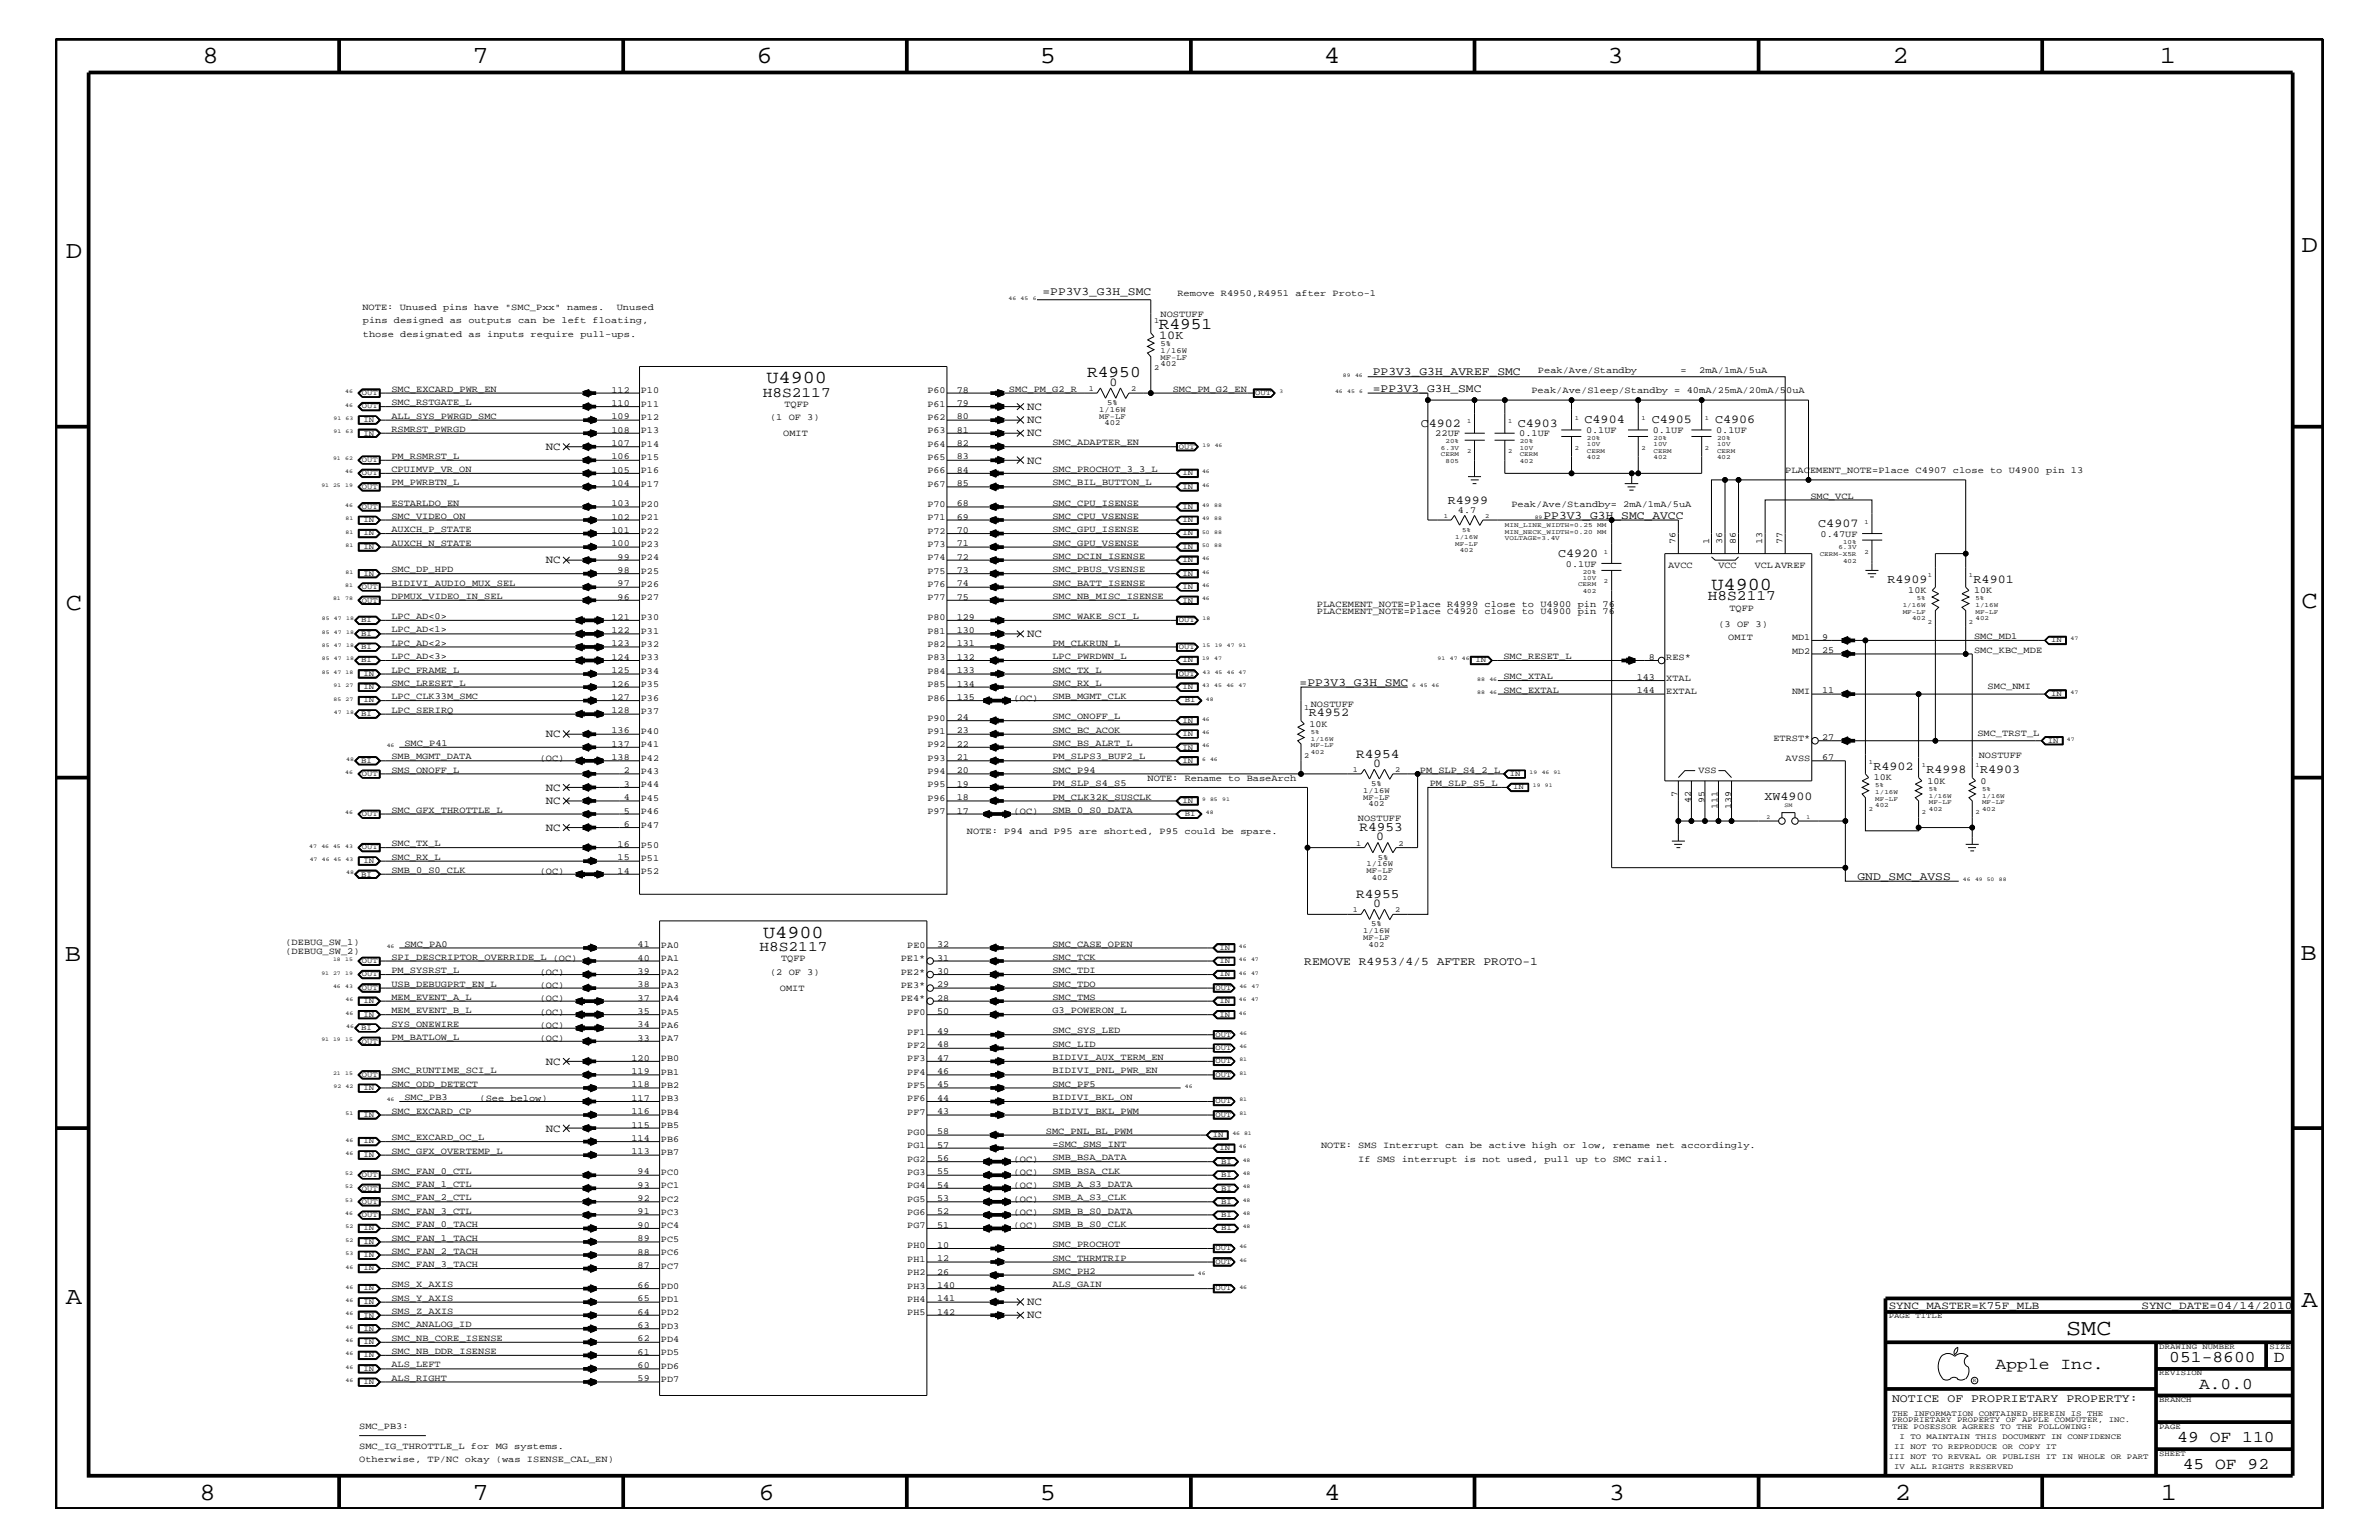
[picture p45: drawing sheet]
<svg xmlns="http://www.w3.org/2000/svg" width="432mm" height="279mm" viewBox="0 0 432 279" stroke-linecap="round" stroke-linejoin="round" font-family="sans-serif">
<defs><g id="words">
<g font-size="4.5">
<text x="36.7" y="11.5">8</text>
<text x="85.8" y="11.5">7</text>
<text x="137.3" y="11.5">6</text>
<text x="188.7" y="11.5">5</text>
<text x="240.3" y="11.5">4</text>
<text x="291.8" y="11.5">3</text>
<text x="343.5" y="11.5">2</text>
<text x="392" y="11.5">1</text>
<text x="11.9" y="46.8">D</text>
<text x="417.7" y="45.7">D</text>
<text x="11.9" y="110.6">C</text>
<text x="417.7" y="110.3">C</text>
<text x="11.8" y="174.3">B</text>
<text x="417.6" y="174.2">B</text>
<text x="11.9" y="236.7">A</text>
<text x="417.7" y="237.1">A</text>
<text x="36.2" y="272.1">8</text>
<text x="85.8" y="272.1">7</text>
<text x="137.7" y="272.1">6</text>
<text x="188.7" y="272.1">5</text>
<text x="240.4" y="272.1">4</text>
<text x="292" y="272.1">3</text>
<text x="343.9" y="272.1">2</text>
<text x="392.2" y="272.1">1</text>
</g>
<text font-size="4.1" x="375" y="242.3">SMC</text>
<g font-size="3.3">
<text x="139.1" y="69.5">U4900</text>
<text x="310.6" y="107.1">U4900</text>
<text x="138.5" y="170.1">U4900</text>
</g>
<g font-size="3">
<text x="210.3" y="59.7">R4951</text>
<text x="197.3" y="68.4">R4950</text>
<text x="362.2" y="248.4">Apple Inc.</text>
<text x="393.7" y="247.1">051-8600</text>
<text x="399.2" y="252">A.0.0</text>
<text x="412.7" y="247.1">D</text>
<text x="395.2" y="261.6">49 OF 110</text>
<text x="396.2" y="266.6">45 OF 92</text>
</g>
<g font-size="2.6">
<text x="138.4" y="72">H8S2117</text>
<text x="310" y="108.9">H8S2117</text>
<text x="137.8" y="172.6">H8S2117</text>
</g>
<g font-size="2.4">
<text x="246.2" y="137.4">R4954</text>
<text x="246.8" y="150.7">R4953</text>
<text x="246.2" y="162.8">R4955</text>
</g>
<g font-size="2.2">
<text x="210.4" y="61.5">10K</text>
<text x="201.4" y="70">0</text>
<text x="257.9" y="77.4">C4902</text>
<text x="275.5" y="77.4">C4903</text>
<text x="287.6" y="76.8">C4904</text>
<text x="299.8" y="76.8">C4905</text>
<text x="311.3" y="76.8">C4906</text>
<text x="262.8" y="91.4">R4999</text>
<text x="330" y="95.6">C4907</text>
<text x="282.8" y="101">C4920</text>
<text x="342.6" y="105.8">R4909</text>
<text x="358.2" y="105.8">R4901</text>
<text x="237.6" y="130">R4952</text>
<text x="249.2" y="139.1">0</text>
<text x="340" y="139.7">R4902</text>
<text x="349.7" y="140.3">R4998</text>
<text x="359.4" y="140.3">R4903</text>
<text x="320.3" y="145.1">XW4900</text>
<text x="249.8" y="152.4">0</text>
<text x="249.2" y="164.5">0</text>
</g>
<g font-size="2.1">
<text x="189.2" y="53.5">=PP3V3_G3H_SMC</text>
<text x="249.2" y="68.1">PP3V3_G3H_AVREF_SMC</text>
<text x="249.2" y="71.1">=PP3V3_G3H_SMC</text>
<text x="280.2" y="94.2">PP3V3_G3H_SMC_AVCC</text>
<text x="235.9" y="124.4">=PP3V3_G3H_SMC</text>
<text x="337.1" y="159.6">GND_SMC_AVSS</text>
<text x="236.7" y="175">REMOVE R4953/4/5 AFTER PROTO-1</text>
<text x="343.4" y="254.4">NOTICE OF PROPRIETARY PROPERTY:</text>
</g>
<g font-size="2">
<text x="186.4" y="74.4">NC</text>
<text x="186.4" y="76.8">NC</text>
<text x="99.1" y="81.6">NC</text>
<text x="186.4" y="79.2">NC</text>
<text x="186.4" y="84.1">NC</text>
<text x="99.1" y="102.2">NC</text>
<text x="186.4" y="115.6">NC</text>
<text x="99.1" y="133.8">NC</text>
<text x="99.1" y="143.5">NC</text>
<text x="99.1" y="145.9">NC</text>
<text x="99.1" y="150.7">NC</text>
<text x="99.1" y="193.2">NC</text>
<text x="99.1" y="205.3">NC</text>
<text x="186.4" y="236.8">NC</text>
<text x="186.4" y="239.2">NC</text>
<text x="342.8" y="237.4">SYNC_MASTER=K75F_MLB</text>
<text x="388.7" y="237.4">SYNC_DATE=04/14/2010</text>
</g>
<g font-size="1.7">
<text x="213.7" y="53.8">Remove R4950,R4951 after Proto-1</text>
<text x="65.8" y="56.2">NOTE: Unused pins have &quot;SMC_Pxx&quot; names.</text>
<text x="65.9" y="58.6">pins designed as outputs can be left floating,</text>
<text x="111.9" y="56.2">Unused</text>
<text x="210.7" y="57.4">NOSTUFF</text>
<text x="65.9" y="61.1">those designated as inputs require pull-ups.</text>
<text x="71" y="71.1">SMC_EXCARD_PWR_EN</text>
<text x="111" y="71.2">112</text>
<text x="116.3" y="71.3">P10</text>
<text x="168.3" y="71.3">P60</text>
<text x="173.7" y="71.2">78</text>
<text x="183.1" y="71.1">SMC_PM_G2_R</text>
<text x="212.9" y="71.1">SMC_PM_G2_EN</text>
<text x="278" y="71.3">Peak/Ave/Sleep/Standby = 40mA/25mA/20mA/50uA</text>
<text x="279.1" y="67.7">Peak/Ave/Standby</text>
<text x="305" y="67.7">=</text>
<text x="308.4" y="67.7">2mA/1mA/5uA</text>
<text x="71" y="73.5">SMC_RSTGATE_L</text>
<text x="71" y="76">ALL_SYS_PWRGD_SMC</text>
<text x="111" y="76.1">109</text>
<text x="111" y="73.7">110</text>
<text x="116.3" y="73.8">P11</text>
<text x="116.3" y="76.2">P12</text>
<text x="139.8" y="76.2">(1 OF 3)</text>
<text x="142.4" y="73.8">TQFP</text>
<text x="168.3" y="73.8">P61</text>
<text x="168.3" y="76.2">P62</text>
<text x="173.7" y="76.1">80</text>
<text x="173.7" y="73.7">79</text>
<text x="71" y="78.3">RSMRST_PWRGD</text>
<text x="71" y="83.3">PM_RSMRST_L</text>
<text x="111" y="83.3">106</text>
<text x="111" y="80.9">107</text>
<text x="111" y="78.5">108</text>
<text x="116.3" y="78.6">P13</text>
<text x="116.3" y="81.1">P14</text>
<text x="116.3" y="83.5">P15</text>
<text x="142.2" y="79.2">OMIT</text>
<text x="168.3" y="78.6">P63</text>
<text x="168.3" y="81.1">P64</text>
<text x="168.3" y="83.5">P65</text>
<text x="173.7" y="83.3">83</text>
<text x="173.7" y="80.9">82</text>
<text x="173.7" y="78.5">81</text>
<text x="191" y="80.8">SMC_ADAPTER_EN</text>
<text x="260.5" y="79.2">22UF</text>
<text x="275.8" y="79.2">0.1UF</text>
<text x="287.9" y="78.6">0.1UF</text>
<text x="300" y="78.6">0.1UF</text>
<text x="311.5" y="78.6">0.1UF</text>
<text x="71" y="85.6">CPUIMVP_VR_ON</text>
<text x="71" y="88.1">PM_PWRBTN_L</text>
<text x="111" y="88.2">104</text>
<text x="111" y="85.8">105</text>
<text x="116.3" y="85.9">P16</text>
<text x="116.3" y="88.3">P17</text>
<text x="168.3" y="85.9">P66</text>
<text x="168.3" y="88.3">P67</text>
<text x="173.7" y="88.2">85</text>
<text x="173.7" y="85.8">84</text>
<text x="191" y="85.6">SMC_PROCHOT_3_3_L</text>
<text x="191" y="88.1">SMC_BIL_BUTTON_L</text>
<text x="324" y="85.9">PLACEMENT_NOTE=Place C4907 close to U4900 pin 13</text>
<text x="71" y="91.7">ESTARLDO_EN</text>
<text x="71" y="94.2">SMC_VIDEO_ON</text>
<text x="111" y="94.3">102</text>
<text x="111" y="91.8">103</text>
<text x="116.3" y="92">P20</text>
<text x="116.3" y="94.3">P21</text>
<text x="168.3" y="92">P70</text>
<text x="168.3" y="94.3">P71</text>
<text x="173.7" y="94.3">69</text>
<text x="173.7" y="91.8">68</text>
<text x="191" y="91.7">SMC_CPU_ISENSE</text>
<text x="191" y="94.2">SMC_CPU_VSENSE</text>
<text x="264.6" y="93.1">4.7</text>
<text x="274.3" y="92">Peak/Ave/Standby= 2mA/1mA/5uA</text>
<text x="328.6" y="90.5">SMC_VCL</text>
<text x="71" y="96.5">AUXCH_P_STATE</text>
<text x="71" y="99">AUXCH_N_STATE</text>
<text x="111" y="99.1">100</text>
<text x="111" y="96.7">101</text>
<text x="112.1" y="101.5">99</text>
<text x="116.3" y="96.8">P22</text>
<text x="116.3" y="99.3">P23</text>
<text x="116.3" y="101.6">P24</text>
<text x="168.3" y="96.8">P72</text>
<text x="168.3" y="99.3">P73</text>
<text x="168.3" y="101.6">P74</text>
<text x="173.7" y="101.5">72</text>
<text x="173.7" y="99.1">71</text>
<text x="173.7" y="96.7">70</text>
<text x="191" y="96.5">SMC_GPU_ISENSE</text>
<text x="191" y="99">SMC_GPU_VSENSE</text>
<text x="191" y="101.4">SMC_DCIN_ISENSE</text>
<text x="304.1" y="98.7" transform="rotate(-90 304.1 98.7)">76</text>
<text x="310.2" y="98.7" transform="rotate(-90 310.2 98.7)">1</text>
<text x="312.6" y="98.7" transform="rotate(-90 312.6 98.7)">36</text>
<text x="315" y="98.7" transform="rotate(-90 315 98.7)">86</text>
<text x="319.9" y="98.7" transform="rotate(-90 319.9 98.7)">13</text>
<text x="323.5" y="98.7" transform="rotate(-90 323.5 98.7)">77</text>
<text x="330.5" y="97.4">0.47UF</text>
<text x="71" y="106.3">BIDIVI_AUDIO_MUX_SEL</text>
<text x="71" y="103.8">SMC_DP_HPD</text>
<text x="112.1" y="106.4">97</text>
<text x="112.1" y="104">98</text>
<text x="116.3" y="104.1">P25</text>
<text x="116.3" y="106.5">P26</text>
<text x="168.3" y="104.1">P75</text>
<text x="168.3" y="106.5">P76</text>
<text x="173.7" y="106.4">74</text>
<text x="173.7" y="104">73</text>
<text x="191" y="103.8">SMC_PBUS_VSENSE</text>
<text x="191" y="106.3">SMC_BATT_ISENSE</text>
<text x="284.2" y="102.9">0.1UF</text>
<text x="302.8" y="103.1">AVCC</text>
<text x="311.9" y="103.1">VCC</text>
<text x="318.5" y="103.1">VCL AVREF</text>
<text x="346.4" y="107.6">10K</text>
<text x="358.3" y="107.6">10K</text>
<text x="71" y="108.7">DPMUX_VIDEO_IN_SEL</text>
<text x="71" y="112.3">LPC_AD&lt;0&gt;</text>
<text x="111" y="112.5">121</text>
<text x="112.1" y="108.8">96</text>
<text x="116.3" y="108.9">P27</text>
<text x="116.3" y="112.6">P30</text>
<text x="168.3" y="108.9">P77</text>
<text x="168.3" y="112.6">P80</text>
<text x="173.7" y="112.5">129</text>
<text x="173.7" y="108.8">75</text>
<text x="191" y="108.7">SMC_NB_MISC_ISENSE</text>
<text x="191" y="112.3">SMC_WAKE_SCI_L</text>
<text x="239" y="111.4">PLACEMENT_NOTE=Place C4920 close to U4900 pin 76</text>
<text x="239" y="110.2">PLACEMENT_NOTE=Place R4999 close to U4900 pin 76</text>
<text x="311.9" y="113.7">(3 OF 3)</text>
<text x="313.9" y="110.8">TQFP</text>
<text x="71" y="119.6">LPC_AD&lt;3&gt;</text>
<text x="71" y="114.8">LPC_AD&lt;1&gt;</text>
<text x="71" y="117.2">LPC_AD&lt;2&gt;</text>
<text x="111" y="119.7">124</text>
<text x="111" y="117.3">123</text>
<text x="111" y="114.8">122</text>
<text x="116.3" y="115">P31</text>
<text x="116.3" y="117.4">P32</text>
<text x="116.3" y="119.8">P33</text>
<text x="168.3" y="115">P81</text>
<text x="168.3" y="119.8">P83</text>
<text x="168.3" y="117.4">P82</text>
<text x="173.7" y="119.7">132</text>
<text x="173.7" y="117.3">131</text>
<text x="173.7" y="114.8">130</text>
<text x="191" y="119.6">LPC_PWRDWN_L</text>
<text x="191" y="117.2">PM_CLKRUN_L</text>
<text x="272.9" y="119.6">SMC_RESET_L</text>
<text x="299.3" y="119.7">8</text>
<text x="302.4" y="119.8">RES*</text>
<text x="313.7" y="116.2">OMIT</text>
<text x="325.3" y="116.2">MD1</text>
<text x="325.3" y="118.6">MD2</text>
<text x="330.7" y="118.5">25</text>
<text x="330.7" y="116.1">9</text>
<text x="358.3" y="115.9">SMC_MD1</text>
<text x="358.3" y="118.4">SMC_KBC_MDE</text>
<text x="71" y="124.4">SMC_LRESET_L</text>
<text x="71" y="122">LPC_FRAME_L</text>
<text x="111" y="124.6">126</text>
<text x="111" y="122.1">125</text>
<text x="116.3" y="122.3">P34</text>
<text x="116.3" y="124.7">P35</text>
<text x="168.3" y="122.3">P84</text>
<text x="168.3" y="124.7">P85</text>
<text x="173.7" y="124.6">134</text>
<text x="173.7" y="122.1">133</text>
<text x="191" y="122">SMC_TX_L</text>
<text x="191" y="124.4">SMC_RX_L</text>
<text x="272.9" y="123.2">SMC_XTAL</text>
<text x="272.9" y="125.7">SMC_EXTAL</text>
<text x="297.1" y="123.4">143</text>
<text x="297.1" y="125.8">144</text>
<text x="302.4" y="123.5">XTAL</text>
<text x="302.4" y="125.9">EXTAL</text>
<text x="325.3" y="125.9">NMI</text>
<text x="330.7" y="125.8">11</text>
<text x="360.8" y="125.1">SMC_NMI</text>
<text x="71" y="126.9">LPC_CLK33M_SMC</text>
<text x="71" y="129.3">LPC_SERIRQ</text>
<text x="111" y="129.4">128</text>
<text x="111" y="127">127</text>
<text x="116.3" y="127.1">P36</text>
<text x="116.3" y="129.6">P37</text>
<text x="168.3" y="127.1">P86</text>
<text x="168.3" y="130.8">P90</text>
<text x="173.7" y="130.7">24</text>
<text x="173.7" y="127">135</text>
<text x="184" y="127.1">(OC)</text>
<text x="191" y="126.9">SMB_MGMT_CLK</text>
<text x="191" y="130.5">SMC_ONOFF_L</text>
<text x="237.7" y="131.9">10K</text>
<text x="237.9" y="128.3">NOSTUFF</text>
<text x="71" y="137.8">SMB_MGMT_DATA</text>
<text x="73.4" y="135.3">SMC_P41</text>
<text x="111" y="137.9">138</text>
<text x="111" y="135.5">137</text>
<text x="111" y="133">136</text>
<text x="116.3" y="133.2">P40</text>
<text x="116.3" y="135.6">P41</text>
<text x="168.3" y="133.2">P91</text>
<text x="168.3" y="135.6">P92</text>
<text x="173.7" y="137.9">21</text>
<text x="173.7" y="135.5">22</text>
<text x="173.7" y="133">23</text>
<text x="191" y="133">SMC_BC_ACOK</text>
<text x="191" y="135.3">SMC_BS_ALRT_L</text>
<text x="191" y="137.8">PM_SLPS3_BUF2_L</text>
<text x="321.9" y="134.4">ETRST*</text>
<text x="330.7" y="134.2">27</text>
<text x="330.7" y="137.9">67</text>
<text x="358.9" y="133.5">SMC_TRST_L</text>
<text x="359.2" y="137.4">NOSTUFF</text>
<text x="71" y="140.2">SMS_ONOFF_L</text>
<text x="98" y="138">(OC)</text>
<text x="113.2" y="142.8">3</text>
<text x="113.2" y="140.3">2</text>
<text x="116.3" y="138">P42</text>
<text x="116.3" y="140.4">P43</text>
<text x="116.3" y="142.9">P44</text>
<text x="168.3" y="138">P93</text>
<text x="168.3" y="140.4">P94</text>
<text x="168.3" y="142.9">P95</text>
<text x="173.7" y="142.8">19</text>
<text x="173.7" y="140.3">20</text>
<text x="191" y="140.2">SMC_P94</text>
<text x="191" y="142.6">PM_SLP_S4_S5</text>
<text x="208.3" y="141.7">NOTE: Rename to BaseArch</text>
<text x="257.7" y="140.2">PM_SLP_S4_2_L</text>
<text x="259.5" y="142.6">PM_SLP_S5_L</text>
<text x="308.3" y="140.2">VSS</text>
<text x="324.1" y="138">AVSS</text>
<text x="340.1" y="141.5">10K</text>
<text x="349.8" y="142.2">10K</text>
<text x="359.5" y="142.2">0</text>
<text x="71" y="147.5">SMC_GFX_THROTTLE_L</text>
<text x="113.2" y="147.6">5</text>
<text x="113.2" y="145.1">4</text>
<text x="116.3" y="145.3">P45</text>
<text x="116.3" y="147.7">P46</text>
<text x="168.3" y="145.3">P96</text>
<text x="168.3" y="147.7">P97</text>
<text x="173.7" y="147.6">17</text>
<text x="173.7" y="145.1">18</text>
<text x="184" y="147.7">(OC)</text>
<text x="191" y="145.1">PM_CLK32K_SUSCLK</text>
<text x="191" y="147.5">SMB_0_S0_DATA</text>
<text x="246.5" y="149">NOSTUFF</text>
<text x="304.5" y="144.6" transform="rotate(-90 304.5 144.6)">7</text>
<text x="306.9" y="145.7" transform="rotate(-90 306.9 145.7)">42</text>
<text x="309.4" y="145.7" transform="rotate(-90 309.4 145.7)">95</text>
<text x="311.7" y="146.8" transform="rotate(-90 311.7 146.8)">111</text>
<text x="314.2" y="146.8" transform="rotate(-90 314.2 146.8)">139</text>
<text x="71" y="153.5">SMC_TX_L</text>
<text x="71" y="156">SMC_RX_L</text>
<text x="112.1" y="153.7">16</text>
<text x="113.2" y="150.1">6</text>
<text x="116.3" y="150.1">P47</text>
<text x="116.3" y="153.8">P50</text>
<text x="175.5" y="151.3">NOTE: P94 and P95 are shorted, P95 could be spare.</text>
<text x="71" y="158.4">SMB_0_S0_CLK</text>
<text x="98" y="158.6">(OC)</text>
<text x="112.1" y="158.5">14</text>
<text x="112.1" y="156.1">15</text>
<text x="116.3" y="156.2">P51</text>
<text x="116.3" y="158.6">P52</text>
<text x="51.8" y="171.4">(DEBUG_SW_1)</text>
<text x="51.8" y="173.2">(DEBUG_SW_2)</text>
<text x="73.4" y="171.7">SMC_PA0</text>
<text x="115.7" y="171.8">41</text>
<text x="120" y="172">PA0</text>
<text x="164.7" y="172">PE0</text>
<text x="170.1" y="171.8">32</text>
<text x="191" y="171.7">SMC_CASE_OPEN</text>
<text x="71" y="179">USB_DEBUGPRT_EN_L</text>
<text x="71" y="176.6">PM_SYSRST_L</text>
<text x="71" y="174.2">SPI_DESCRIPTOR_OVERRIDE_L (OC)</text>
<text x="98" y="179.3">(OC)</text>
<text x="98" y="176.8">(OC)</text>
<text x="115.7" y="179.1">38</text>
<text x="115.7" y="176.7">39</text>
<text x="115.7" y="174.3">40</text>
<text x="120" y="179.3">PA3</text>
<text x="120" y="176.8">PA2</text>
<text x="120" y="174.4">PA1</text>
<text x="139.8" y="176.8">(2 OF 3)</text>
<text x="141.6" y="179.9">OMIT</text>
<text x="141.8" y="174.4">TQFP</text>
<text x="163.5" y="179.3">PE3*</text>
<text x="163.5" y="176.8">PE2*</text>
<text x="163.5" y="174.4">PE1*</text>
<text x="170.1" y="179.1">29</text>
<text x="170.1" y="176.7">30</text>
<text x="170.1" y="174.3">31</text>
<text x="191" y="179">SMC_TDO</text>
<text x="191" y="176.6">SMC_TDI</text>
<text x="191" y="174.2">SMC_TCK</text>
<text x="71" y="181.4">MEM_EVENT_A_L</text>
<text x="71" y="183.8">MEM_EVENT_B_L</text>
<text x="98" y="184.1">(OC)</text>
<text x="98" y="181.6">(OC)</text>
<text x="115.7" y="184">35</text>
<text x="115.7" y="181.6">37</text>
<text x="120" y="181.6">PA4</text>
<text x="120" y="184.1">PA5</text>
<text x="163.5" y="181.6">PE4*</text>
<text x="164.7" y="184.1">PF0</text>
<text x="170.1" y="184">50</text>
<text x="170.1" y="181.6">28</text>
<text x="191" y="183.8">G3_POWERON_L</text>
<text x="191" y="181.4">SMC_TMS</text>
<text x="71" y="188.7">PM_BATLOW_L</text>
<text x="71" y="186.3">SYS_ONEWIRE</text>
<text x="98" y="186.5">(OC)</text>
<text x="98" y="188.9">(OC)</text>
<text x="115.7" y="188.8">33</text>
<text x="115.7" y="186.4">34</text>
<text x="120" y="188.9">PA7</text>
<text x="120" y="186.5">PA6</text>
<text x="164.7" y="190.2">PF2</text>
<text x="164.7" y="187.7">PF1</text>
<text x="170.1" y="190">48</text>
<text x="170.1" y="187.6">49</text>
<text x="191" y="189.9">SMC_LID</text>
<text x="191" y="187.5">SMC_SYS_LED</text>
<text x="71" y="197.2">SMC_ODD_DETECT</text>
<text x="71" y="194.8">SMC_RUNTIME_SCI_L</text>
<text x="114.6" y="197.3">118</text>
<text x="114.6" y="194.8">119</text>
<text x="114.6" y="192.5">120</text>
<text x="120" y="197.4">PB2</text>
<text x="120" y="195">PB1</text>
<text x="120" y="192.6">PB0</text>
<text x="164.7" y="197.4">PF5</text>
<text x="164.7" y="195">PF4</text>
<text x="164.7" y="192.6">PF3</text>
<text x="170.1" y="197.3">45</text>
<text x="170.1" y="194.8">46</text>
<text x="170.1" y="192.5">47</text>
<text x="191" y="197.2">SMC_PF5</text>
<text x="191" y="194.8">BIDIVI_PNL_PWR_EN</text>
<text x="191" y="192.3">BIDIVI_AUX_TERM_EN</text>
<text x="71" y="202">SMC_EXCARD_CP</text>
<text x="73.4" y="199.6">SMC_PB3</text>
<text x="87" y="199.8">(See below)</text>
<text x="114.6" y="202.1">116</text>
<text x="114.6" y="199.8">117</text>
<text x="120" y="199.8">PB3</text>
<text x="120" y="202.3">PB4</text>
<text x="164.7" y="202.3">PF7</text>
<text x="164.7" y="199.8">PF6</text>
<text x="170.1" y="202.1">43</text>
<text x="170.1" y="199.8">44</text>
<text x="191" y="202">BIDIVI_BKL_PWM</text>
<text x="191" y="199.6">BIDIVI_BKL_ON</text>
<text x="71" y="206.9">SMC_EXCARD_OC_L</text>
<text x="71" y="209.3">SMC_GFX_OVERTEMP_L</text>
<text x="114.6" y="209.4">113</text>
<text x="114.6" y="207">114</text>
<text x="114.6" y="204.6">115</text>
<text x="120" y="204.7">PB5</text>
<text x="120" y="207.1">PB6</text>
<text x="120" y="209.6">PB7</text>
<text x="164.7" y="208.3">PG1</text>
<text x="164.7" y="205.9">PG0</text>
<text x="170.1" y="208.2">57</text>
<text x="170.1" y="205.8">58</text>
<text x="189.8" y="205.7">SMC_PNL_BL_PWM</text>
<text x="191" y="208.1">=SMC_SMS_INT</text>
<text x="239.8" y="208.3">NOTE: SMS Interrupt can be active high or low, rename net accordingly.</text>
<text x="71" y="215.3">SMC_FAN_1_CTL</text>
<text x="71" y="213">SMC_FAN_0_CTL</text>
<text x="115.7" y="215.5">93</text>
<text x="115.7" y="213">94</text>
<text x="120" y="215.6">PC1</text>
<text x="120" y="213.2">PC0</text>
<text x="164.7" y="215.6">PG4</text>
<text x="164.7" y="213.2">PG3</text>
<text x="164.7" y="210.8">PG2</text>
<text x="170.1" y="215.5">54</text>
<text x="170.1" y="213">55</text>
<text x="170.1" y="210.7">56</text>
<text x="184" y="210.8">(OC)</text>
<text x="184" y="213.2">(OC)</text>
<text x="184" y="215.6">(OC)</text>
<text x="191" y="215.3">SMB_A_S3_DATA</text>
<text x="191" y="213">SMB_BSA_CLK</text>
<text x="191" y="210.5">SMB_BSA_DATA</text>
<text x="246.5" y="210.8">If SMS interrupt is not used, pull up to SMC rail.</text>
<text x="71" y="220.2">SMC_FAN_3_CTL</text>
<text x="71" y="217.8">SMC_FAN_2_CTL</text>
<text x="115.7" y="220.3">91</text>
<text x="115.7" y="217.9">92</text>
<text x="120" y="220.4">PC3</text>
<text x="120" y="218">PC2</text>
<text x="164.7" y="220.4">PG6</text>
<text x="164.7" y="218">PG5</text>
<text x="170.1" y="220.3">52</text>
<text x="170.1" y="217.9">53</text>
<text x="184" y="218">(OC)</text>
<text x="184" y="220.4">(OC)</text>
<text x="191" y="220.2">SMB_B_S0_DATA</text>
<text x="191" y="217.8">SMB_A_S3_CLK</text>
<text x="71" y="227.5">SMC_FAN_2_TACH</text>
<text x="71" y="225.1">SMC_FAN_1_TACH</text>
<text x="71" y="222.6">SMC_FAN_0_TACH</text>
<text x="115.7" y="227.6">88</text>
<text x="115.7" y="225.2">89</text>
<text x="115.7" y="222.8">90</text>
<text x="120" y="227.7">PC6</text>
<text x="120" y="225.3">PC5</text>
<text x="120" y="222.9">PC4</text>
<text x="164.7" y="226.5">PH0</text>
<text x="164.7" y="222.9">PG7</text>
<text x="170.1" y="226.4">10</text>
<text x="170.1" y="222.8">51</text>
<text x="184" y="222.9">(OC)</text>
<text x="191" y="226.3">SMC_PROCHOT</text>
<text x="191" y="222.6">SMB_B_S0_CLK</text>
<text x="71" y="233.5">SMS_X_AXIS</text>
<text x="71" y="229.9">SMC_FAN_3_TACH</text>
<text x="115.7" y="233.7">66</text>
<text x="115.7" y="230.1">87</text>
<text x="120" y="233.8">PD0</text>
<text x="120" y="230.2">PC7</text>
<text x="164.7" y="233.8">PH3</text>
<text x="164.7" y="231.3">PH2</text>
<text x="164.7" y="229">PH1</text>
<text x="170.1" y="233.7">140</text>
<text x="170.1" y="231.3">26</text>
<text x="170.1" y="228.8">12</text>
<text x="191" y="233.5">ALS_GAIN</text>
<text x="191" y="231.1">SMC_PH2</text>
<text x="191" y="228.7">SMC_THRMTRIP</text>
<text x="71" y="238.4">SMS_Z_AXIS</text>
<text x="71" y="236">SMS_Y_AXIS</text>
<text x="115.7" y="238.5">64</text>
<text x="115.7" y="236.1">65</text>
<text x="120" y="238.6">PD2</text>
<text x="120" y="236.2">PD1</text>
<text x="164.7" y="238.6">PH5</text>
<text x="164.7" y="236.2">PH4</text>
<text x="170.1" y="238.5">142</text>
<text x="170.1" y="236.1">141</text>
<text x="71" y="245.6">SMC_NB_DDR_ISENSE</text>
<text x="71" y="243.3">SMC_NB_CORE_ISENSE</text>
<text x="71" y="240.8">SMC_ANALOG_ID</text>
<text x="115.7" y="245.8">61</text>
<text x="115.7" y="243.4">62</text>
<text x="115.7" y="240.9">63</text>
<text x="120" y="245.9">PD5</text>
<text x="120" y="243.5">PD4</text>
<text x="120" y="241.1">PD3</text>
<text x="71" y="250.6">ALS_RIGHT</text>
<text x="71" y="248.1">ALS_LEFT</text>
<text x="115.7" y="250.6">59</text>
<text x="115.7" y="248.2">60</text>
<text x="120" y="250.7">PD7</text>
<text x="120" y="248.4">PD6</text>
<text x="65.2" y="259.3">SMC_PB3:</text>
<text x="65.2" y="262.9">SMC_IG_THROTTLE_L for MG systems.</text>
<text x="65.2" y="265.3">Otherwise, TP/NC okay (was ISENSE_CAL_EN)</text>
</g>
<g font-size="1.4">
<text x="209.5" y="58.6">1</text>
<text x="210.7" y="64">1/16W</text>
<text x="210.7" y="65.3">MF-LF</text>
<text x="210.7" y="62.9">5%</text>
<text x="65.7" y="71.7">OUT</text>
<text x="197.6" y="71">1</text>
<text x="205.3" y="71">2</text>
<text x="209.5" y="67.1">2</text>
<text x="210.7" y="66.5">402</text>
<text x="227.8" y="71.7">OUT</text>
<text x="65.7" y="74.1">OUT</text>
<text x="66" y="76.6">IN</text>
<text x="199.5" y="76">MF-LF</text>
<text x="199.5" y="74.7">1/16W</text>
<text x="200.5" y="77.2">402</text>
<text x="201" y="73.5">5%</text>
<text x="65.7" y="83.8">OUT</text>
<text x="66" y="79">IN</text>
<text x="214" y="81.4">OUT</text>
<text x="65.7" y="88.7">OUT</text>
<text x="65.7" y="86.2">OUT</text>
<text x="214.6" y="88.7">IN</text>
<text x="214.6" y="86.2">IN</text>
<text x="65.7" y="92.3">OUT</text>
<text x="66" y="94.8">IN</text>
<text x="214.6" y="92.3">IN</text>
<text x="214.6" y="94.8">IN</text>
<text x="66" y="99.6">IN</text>
<text x="66" y="97.1">IN</text>
<text x="214.6" y="97.1">IN</text>
<text x="214.6" y="99.6">IN</text>
<text x="65.7" y="106.9">OUT</text>
<text x="66" y="104.4">IN</text>
<text x="214.6" y="102.1">IN</text>
<text x="214.6" y="104.4">IN</text>
<text x="214.6" y="106.9">IN</text>
<text x="65.5" y="112.9">BI</text>
<text x="65.7" y="109.3">OUT</text>
<text x="214" y="112.9">OUT</text>
<text x="214.6" y="109.3">IN</text>
<text x="65.5" y="115.3">BI</text>
<text x="65.5" y="117.8">BI</text>
<text x="214" y="117.8">OUT</text>
<text x="372.3" y="116.5">IN</text>
<text x="65.5" y="120.2">BI</text>
<text x="66" y="122.6">IN</text>
<text x="66" y="125.1">IN</text>
<text x="214" y="122.6">OUT</text>
<text x="214.6" y="120.2">IN</text>
<text x="214.6" y="125.1">IN</text>
<text x="267.8" y="120.2">IN</text>
<text x="65.5" y="129.9">BI</text>
<text x="66" y="127.5">IN</text>
<text x="214.6" y="131.1">IN</text>
<text x="215.1" y="127.5">BI</text>
<text x="236.7" y="128.9">1</text>
<text x="372.3" y="126.3">IN</text>
<text x="214.6" y="136">IN</text>
<text x="214.6" y="133.5">IN</text>
<text x="236.7" y="137.4">2</text>
<text x="371.7" y="134.7">IN</text>
<text x="65.5" y="138.4">BI</text>
<text x="65.7" y="140.8">OUT</text>
<text x="214.6" y="138.4">IN</text>
<text x="245.5" y="140.1">1</text>
<text x="247.4" y="143.9">1/16W</text>
<text x="248.9" y="142.6">5%</text>
<text x="253.2" y="140.1">2</text>
<text x="274.1" y="140.8">IN</text>
<text x="274.7" y="143.2">IN</text>
<text x="65.7" y="148.1">OUT</text>
<text x="214.6" y="145.7">IN</text>
<text x="215.1" y="148.1">BI</text>
<text x="247.4" y="145.1">MF-LF</text>
<text x="248.4" y="146.2">402</text>
<text x="65.7" y="154.1">OUT</text>
<text x="246.1" y="153.4">1</text>
<text x="250.1" y="156">5%</text>
<text x="253.8" y="153.4">2</text>
<text x="65.5" y="159">BI</text>
<text x="66" y="156.6">IN</text>
<text x="248" y="158.4">MF-LF</text>
<text x="248" y="157.2">1/16W</text>
<text x="249" y="159.6">402</text>
<text x="245.5" y="165.6">1</text>
<text x="253.2" y="165.6">2</text>
<text x="221.3" y="172.3">IN</text>
<text x="247.4" y="170.5">MF-LF</text>
<text x="247.4" y="169.3">1/16W</text>
<text x="248.4" y="171.7">402</text>
<text x="248.9" y="168.1">5%</text>
<text x="65.7" y="179.6">OUT</text>
<text x="65.7" y="177.2">OUT</text>
<text x="65.7" y="174.8">OUT</text>
<text x="220.6" y="179.6">OUT</text>
<text x="221.3" y="174.8">IN</text>
<text x="221.3" y="177.2">IN</text>
<text x="66" y="182.1">IN</text>
<text x="66" y="184.4">IN</text>
<text x="221.3" y="182.1">IN</text>
<text x="221.3" y="184.4">IN</text>
<text x="65.5" y="186.9">BI</text>
<text x="65.7" y="189.3">OUT</text>
<text x="220.6" y="190.5">OUT</text>
<text x="220.6" y="188.1">OUT</text>
<text x="65.7" y="195.4">OUT</text>
<text x="66" y="197.8">IN</text>
<text x="220.6" y="192.9">OUT</text>
<text x="220.6" y="195.4">OUT</text>
<text x="66" y="202.6">IN</text>
<text x="220.6" y="200.2">OUT</text>
<text x="220.6" y="202.6">OUT</text>
<text x="66" y="207.5">IN</text>
<text x="66" y="209.9">IN</text>
<text x="220.1" y="206.3">IN</text>
<text x="221.3" y="208.7">IN</text>
<text x="65.7" y="213.6">OUT</text>
<text x="221.7" y="211.1">BI</text>
<text x="221.7" y="213.6">BI</text>
<text x="65.7" y="216">OUT</text>
<text x="65.7" y="218.4">OUT</text>
<text x="65.7" y="220.8">OUT</text>
<text x="221.7" y="216">BI</text>
<text x="221.7" y="218.4">BI</text>
<text x="221.7" y="220.8">BI</text>
<text x="66" y="225.7">IN</text>
<text x="66" y="223.2">IN</text>
<text x="220.6" y="226.9">OUT</text>
<text x="221.7" y="223.2">BI</text>
<text x="66" y="230.5">IN</text>
<text x="66" y="228.1">IN</text>
<text x="220.6" y="229.3">OUT</text>
<text x="66" y="234.1">IN</text>
<text x="66" y="236.6">IN</text>
<text x="66" y="239">IN</text>
<text x="220.6" y="234.1">OUT</text>
<text x="342.8" y="239.2">PAGE TITLE</text>
<text x="66" y="243.9">IN</text>
<text x="66" y="241.4">IN</text>
<text x="391.9" y="244.7">DRAWING NUMBER</text>
<text x="411.9" y="244.7">SIZE</text>
<text x="66" y="248.7">IN</text>
<text x="66" y="251.1">IN</text>
<text x="66" y="246.2">IN</text>
<text x="391.9" y="249.5">REVISION</text>
<text x="343.4" y="256.8">THE INFORMATION CONTAINED HEREIN IS THE</text>
<text x="391.9" y="254.4">BRANCH</text>
<text x="343.4" y="259.3">THE POSESSOR AGREES TO THE FOLLOWING:</text>
<text x="343.4" y="258">PROPRIETARY PROPERTY OF APPLE COMPUTER, INC.</text>
<text x="343.8" y="262.9">II NOT TO REPRODUCE OR COPY IT</text>
<text x="344.8" y="261.1">I TO MAINTAIN THIS DOCUMENT IN CONFIDENCE</text>
<text x="391.9" y="259.3">PAGE</text>
<text x="342.8" y="264.7">III NOT TO REVEAL OR PUBLISH IT IN WHOLE OR PART</text>
<text x="343.8" y="266.6">IV ALL RIGHTS RESERVED</text>
<text x="391.9" y="264.1">SHEET</text>
</g>
<g font-size="1.2">
<text x="266.3" y="76.8">1</text>
<text x="273.7" y="76.8">1</text>
<text x="285.8" y="76.2">1</text>
<text x="297.9" y="76.2">1</text>
<text x="309.5" y="76.2">1</text>
<text x="261.5" y="82.7">CERM</text>
<text x="261.5" y="81.6">6.3V</text>
<text x="262.4" y="83.9">805</text>
<text x="262.4" y="80.5">20%</text>
<text x="266.3" y="82.2">2</text>
<text x="273.7" y="82.2">2</text>
<text x="275.8" y="81.6">10V</text>
<text x="275.8" y="83.9">402</text>
<text x="275.8" y="82.7">CERM</text>
<text x="275.8" y="80.5">20%</text>
<text x="285.8" y="81.6">2</text>
<text x="288" y="80.9">10V</text>
<text x="288" y="83.3">402</text>
<text x="288" y="82.2">CERM</text>
<text x="288" y="79.9">20%</text>
<text x="297.9" y="81.6">2</text>
<text x="300.1" y="80.9">10V</text>
<text x="300.1" y="83.3">402</text>
<text x="300.1" y="82.2">CERM</text>
<text x="300.1" y="79.9">20%</text>
<text x="309.5" y="81.6">2</text>
<text x="311.7" y="83.3">402</text>
<text x="311.7" y="79.9">20%</text>
<text x="311.7" y="82.2">CERM</text>
<text x="311.7" y="80.9">10V</text>
<text x="262" y="94">1</text>
<text x="269.6" y="94">2</text>
<text x="273.1" y="95.6">MIN_LINE_WIDTH=0.25</text>
<text x="289.9" y="95.6">MM</text>
<text x="338.4" y="95">1</text>
<text x="264.1" y="97.7">1/16W</text>
<text x="264.1" y="99">MF-LF</text>
<text x="265" y="100.2">402</text>
<text x="265.4" y="96.5">5%</text>
<text x="273.1" y="96.8">MIN_NECK_WIDTH=0.20</text>
<text x="273.1" y="98">VOLTAGE=3.4V</text>
<text x="289.9" y="96.8">MM</text>
<text x="291.1" y="100.4">1</text>
<text x="330.3" y="101">CERM-X5R</text>
<text x="333.7" y="99.7">6.3V</text>
<text x="334.5" y="98.7">10%</text>
<text x="338.4" y="100.4">2</text>
<text x="286.4" y="106.4">CERM</text>
<text x="287.3" y="105.2">10V</text>
<text x="287.3" y="107.6">402</text>
<text x="287.3" y="104.1">20%</text>
<text x="291.1" y="105.9">2</text>
<text x="334.5" y="102.1">402</text>
<text x="349.9" y="104.7">1</text>
<text x="357.4" y="104.7">1</text>
<text x="345.4" y="111.4">MF-LF</text>
<text x="345.4" y="110.2">1/16W</text>
<text x="347" y="112.6">402</text>
<text x="347.9" y="108.9">5%</text>
<text x="349.9" y="113.1">2</text>
<text x="357.4" y="113.1">2</text>
<text x="358.6" y="111.4">MF-LF</text>
<text x="358.6" y="108.9">5%</text>
<text x="358.6" y="110.2">1/16W</text>
<text x="358.6" y="112.6">402</text>
<text x="237.9" y="134.4">1/16W</text>
<text x="237.9" y="135.6">MF-LF</text>
<text x="237.9" y="133.2">5%</text>
<text x="237.9" y="136.8">402</text>
<text x="339.2" y="138.6">1</text>
<text x="340.4" y="142.9">5%</text>
<text x="348.8" y="139.2">1</text>
<text x="350.1" y="143.5">5%</text>
<text x="358.6" y="139.2">1</text>
<text x="359.7" y="143.5">5%</text>
<text x="339.2" y="147.1">2</text>
<text x="340.4" y="146.5">402</text>
<text x="340.4" y="145.3">MF-LF</text>
<text x="340.4" y="144">1/16W</text>
<text x="348.8" y="147.7">2</text>
<text x="350.1" y="144.7">1/16W</text>
<text x="350.1" y="145.9">MF-LF</text>
<text x="350.1" y="147.1">402</text>
<text x="358.6" y="147.7">2</text>
<text x="359.7" y="147.1">402</text>
<text x="359.7" y="144.7">1/16W</text>
<text x="359.7" y="145.9">MF-LF</text>
</g>
<g font-size="1.1">
<text x="320.6" y="148.5">2</text>
<text x="323.9" y="146.5">SM</text>
<text x="327.9" y="148.5">1</text>
</g>
<g font-size="1">
<text x="183" y="54.4">46</text>
<text x="185.3" y="54.4">45</text>
<text x="187.5" y="54.4">6</text>
<text x="62.7" y="71.3">46</text>
<text x="232.2" y="71.3">3</text>
<text x="242.3" y="71.3">46</text>
<text x="243.8" y="68.4">89</text>
<text x="244.5" y="71.3">45</text>
<text x="246" y="68.4">46</text>
<text x="246.7" y="71.3">6</text>
<text x="60.5" y="76.2">91</text>
<text x="62.7" y="73.8">46</text>
<text x="62.7" y="76.2">63</text>
<text x="60.5" y="83.5">91</text>
<text x="60.5" y="78.6">91</text>
<text x="62.7" y="83.5">62</text>
<text x="62.7" y="78.6">63</text>
<text x="218.3" y="81.1">19</text>
<text x="220.5" y="81.1">46</text>
<text x="58.3" y="88.3">91 25</text>
<text x="62.7" y="85.9">46</text>
<text x="62.7" y="88.3">19</text>
<text x="218.2" y="88.3">46</text>
<text x="218.2" y="85.9">46</text>
<text x="62.7" y="92">46</text>
<text x="62.7" y="94.3">81</text>
<text x="218.2" y="92">49</text>
<text x="218.2" y="94.3">49</text>
<text x="220.4" y="92">88</text>
<text x="220.4" y="94.3">88</text>
<text x="278.6" y="94.2">89</text>
<text x="62.7" y="99.3">81</text>
<text x="62.7" y="96.8">81</text>
<text x="218.2" y="96.8">50</text>
<text x="218.2" y="99.3">50</text>
<text x="218.2" y="101.6">46</text>
<text x="220.4" y="96.8">88</text>
<text x="220.4" y="99.3">88</text>
<text x="62.7" y="106.5">81</text>
<text x="62.7" y="104.1">81</text>
<text x="218.2" y="104.1">46</text>
<text x="218.2" y="106.5">46</text>
<text x="58.4" y="112.6">85</text>
<text x="60.5" y="108.9">81</text>
<text x="60.6" y="112.6">47</text>
<text x="62.7" y="108.9">78</text>
<text x="62.8" y="112.6">18</text>
<text x="218.2" y="108.9">46</text>
<text x="218.3" y="112.6">18</text>
<text x="58.4" y="115">85</text>
<text x="58.4" y="117.4">85</text>
<text x="58.4" y="119.8">85</text>
<text x="60.6" y="115">47</text>
<text x="60.6" y="117.4">47</text>
<text x="60.6" y="119.8">47</text>
<text x="62.8" y="115">18</text>
<text x="62.8" y="117.4">18</text>
<text x="62.8" y="119.8">18</text>
<text x="218.2" y="119.8">19</text>
<text x="218.3" y="117.4">15</text>
<text x="220.4" y="119.8">47</text>
<text x="220.5" y="117.4">19</text>
<text x="222.7" y="117.4">47 91</text>
<text x="260.9" y="119.8">91</text>
<text x="263.1" y="119.8">47</text>
<text x="265.3" y="119.8">46</text>
<text x="375.8" y="116.2">47</text>
<text x="58.4" y="122.3">85 47</text>
<text x="60.5" y="124.7">91</text>
<text x="62.7" y="124.7">27</text>
<text x="62.7" y="122.3">18</text>
<text x="218.2" y="124.7">43</text>
<text x="218.3" y="122.3">43</text>
<text x="220.4" y="124.7">45</text>
<text x="220.5" y="122.3">45</text>
<text x="222.6" y="124.7">46</text>
<text x="222.7" y="122.3">46 47</text>
<text x="224.8" y="124.7">47</text>
<text x="256.3" y="124.7">6</text>
<text x="257.7" y="124.7">45 46</text>
<text x="268.1" y="123.5">88</text>
<text x="268.1" y="125.9">88</text>
<text x="270.3" y="123.5">46</text>
<text x="270.3" y="125.9">46</text>
<text x="375.8" y="125.9">47</text>
<text x="60.5" y="127.1">85</text>
<text x="60.6" y="129.6">47</text>
<text x="62.7" y="127.1">27</text>
<text x="62.8" y="129.6">18</text>
<text x="218.2" y="130.8">46</text>
<text x="218.9" y="127.1">48</text>
<text x="70.2" y="135.6">46</text>
<text x="218.2" y="135.6">46</text>
<text x="218.2" y="133.2">46</text>
<text x="375.2" y="134.4">47</text>
<text x="62.7" y="140.4">46</text>
<text x="62.8" y="138">48</text>
<text x="218.2" y="138">6</text>
<text x="219.6" y="138">46</text>
<text x="277.6" y="140.4">19</text>
<text x="278.2" y="142.9">19</text>
<text x="279.8" y="140.4">46 91</text>
<text x="280.4" y="142.9">91</text>
<text x="62.7" y="147.7">46</text>
<text x="218.2" y="145.3">9</text>
<text x="218.9" y="147.7">48</text>
<text x="219.6" y="145.3">85</text>
<text x="221.8" y="145.3">91</text>
<text x="56.1" y="153.8">47</text>
<text x="58.3" y="153.8">46 45</text>
<text x="62.7" y="153.8">43</text>
<text x="56.2" y="156.2">47</text>
<text x="58.4" y="156.2">46 45</text>
<text x="62.7" y="156.2">43</text>
<text x="62.8" y="158.6">48</text>
<text x="356.3" y="159.9">46</text>
<text x="358.5" y="159.9">49 50</text>
<text x="362.8" y="159.9">88</text>
<text x="70.2" y="172">46</text>
<text x="224.9" y="172">46</text>
<text x="58.3" y="176.8">91 27</text>
<text x="60.5" y="174.4">18</text>
<text x="60.5" y="179.3">46</text>
<text x="62.7" y="174.4">15</text>
<text x="62.7" y="176.8">19</text>
<text x="62.7" y="179.3">43</text>
<text x="224.9" y="174.4">46</text>
<text x="224.9" y="176.8">46</text>
<text x="225" y="179.3">46</text>
<text x="227.1" y="174.4">47</text>
<text x="227.1" y="176.8">47</text>
<text x="227.2" y="179.3">47</text>
<text x="62.7" y="181.6">46</text>
<text x="62.7" y="184.1">46</text>
<text x="224.9" y="184.1">46</text>
<text x="224.9" y="181.6">46</text>
<text x="227.1" y="181.6">47</text>
<text x="58.3" y="188.9">91 19</text>
<text x="62.7" y="188.9">15</text>
<text x="62.8" y="186.5">46</text>
<text x="225" y="190.2">46</text>
<text x="225" y="187.7">46</text>
<text x="60.5" y="195">21</text>
<text x="60.5" y="197.4">92</text>
<text x="62.7" y="195">15</text>
<text x="62.7" y="197.4">42</text>
<text x="215.1" y="197.4">46</text>
<text x="225" y="192.6">81</text>
<text x="225" y="195">81</text>
<text x="62.7" y="202.3">51</text>
<text x="70.2" y="199.8">46</text>
<text x="225" y="199.8">81</text>
<text x="225" y="202.3">81</text>
<text x="62.7" y="209.6">46</text>
<text x="62.7" y="207.1">46</text>
<text x="223.7" y="205.9">46 81</text>
<text x="224.9" y="208.3">46</text>
<text x="62.7" y="213.2">52</text>
<text x="62.7" y="215.6">52</text>
<text x="225.6" y="210.8">48</text>
<text x="225.6" y="213.2">48</text>
<text x="225.6" y="215.6">48</text>
<text x="62.7" y="218">53</text>
<text x="62.7" y="220.4">46</text>
<text x="225.6" y="218">48</text>
<text x="225.6" y="220.4">48</text>
<text x="62.7" y="227.7">53</text>
<text x="62.7" y="225.3">52</text>
<text x="62.7" y="222.9">52</text>
<text x="225" y="226.5">46</text>
<text x="225.6" y="222.9">48</text>
<text x="62.7" y="230.2">46</text>
<text x="62.7" y="233.8">46</text>
<text x="217.4" y="231.3">46</text>
<text x="225" y="229">46</text>
<text x="225" y="233.8">46</text>
<text x="62.7" y="236.2">46</text>
<text x="62.7" y="238.6">46</text>
<text x="62.7" y="241.1">46</text>
<text x="62.7" y="243.5">46</text>
<text x="62.7" y="245.9">46</text>
<text x="62.7" y="248.4">46</text>
<text x="62.7" y="250.7">46</text>
<text x="358.1" y="250.7">R</text>
</g>
</g></defs>
<g fill="none" stroke="#000" stroke-width=".18">
<path d="M188.2 54.4h20.7v6l.6 .7-1.2 .6 1.2 .6-1.2 .6 1.2 .5-1.2 .6 .6 .7v6.6h18.8M65 77.8h3.3l.8 .8-.8 .8h-3.3zM65 75.5h3.3l.8 .7-.8 .8h-3.3zM65.1 78h3.1M65.1 79.4v-1.5h3.1l.8 .7-.8 .8M65.1 75.5v1.4h3.1l.8-.7-.8-.7M65.1 76.8h3.1M65.1 75.6h3.1M65.2 78v1.2h3l.6-.6M65.2 75.6v1.2M65.7 70.6h3.3v1.5h-3.3l-.8-.8zM65.7 73h3.3v1.5h-3.3l-.8-.7z"/>
<path d="M65.8 72.1l-.8-.8 .8-.7h3.1v1.5M65.8 73.1h3.1v1.4h-3.1M65.8 73.2h3v1.2h-3l-.6-.6zM65.8 73.1l-.8 .7 .8 .7M65.8 73.1l-.7 .7 .7 .7M65.8 72h3.1M65.8 70.7l-.7 .6 .7 .7M65.8 70.7h3.1M65.8 70.7l-.6 .6 .6 .7M68.2 78l.7 .6-.7 .7h-3.1M68.2 78l.6 .6M68.2 75.6l.7 .6-.7 .6"/>
<path d="M68.2 75.6l.6 .6M68.8 78.6h47.3M68.8 70.7v1.3M68.8 76.2l-.6 .6M68.8 76.2h47.3M68.8 73.8h47.3M68.8 71.3h47.3M116.1 66.5h55.8v95.7h-55.8zM171.9 78.6h13.3M171.9 76.2h13.3M171.9 73.8h13.3M171.9 71.3h27.2l.6-.9 1 1.8 .9-1.8 .9 1.8 .9-1.8 .9 1.8"/>
<path d="M184.6 73.2l1.2 1.2M184.6 75.6l1.2 1.2M184.6 78l1.2 1.2M185.8 73.2l-1.2 1.2M185.8 75.6l-1.2 1.2M185.8 78l-1.2 1.2M208.9 71.3h-4l-.6 1M227.5 70.6h3.2l.8 .7-.8 .8h-3.2zM227.5 70.6h3.2l.7 .7-.7 .8M227.6 70.7h3.1l.6 .6-.6 .7h-3.1zM227.7 70.7v1.3M230.6 70.7l.7 .6"/>
<path d="M231.3 71.3l-.7 .7M248.2 68.4h75.8v32M248.2 71.3h11v23h4.2l.6-.8 .9 1.8 1-1.8 .9 1.8 .8-1.8 1 1.8M259.2 72.6h8.4M265.9 79.9h3.6M265.9 78.6h3.6M267.6 79.9v6.6M271.3 79.9h3.6M271.3 78.6h3.6M273.1 72.6h-5.5v6M283.4 79.2h3.6M283.4 78h3.6"/>
<path d="M285.2 72.6h-12.1v6M285.2 79.2v6.7h-12.1v-6M295.5 79.2h3.6M295.5 78h3.6M297.3 72.6h-12.1v5.4M297.3 79.2v6.7M307 79.2h3.6M307 78h3.6M308.9 78v-5.4h19.4v14.5M308.9 72.6h-11.6v5.4M308.9 79.2v6.7h-23.7M65 93.7h3.3l.8 .6-.8 .8h-3.3z"/>
<path d="M65 96h3.3l.8 .8-.8 .8h-3.3zM65 98.5h3.3l.8 .8-.8 .7h-3.3zM65.1 93.7v1.4M65.1 98.5v1.4h3.1l.8-.6-.8-.8M65.1 95h3.1M65.1 93.8h3.1M65.1 99.9h3.1M65.1 98.6h3.1l.7 .7-.7 .6M65.2 88.3l.6-.6h3v1.2h-3zM65.2 85.9l.6-.6h3v1.2h-3zM65.2 93.8v1.2M65.2 96.2h3l.6 .6-.6 .6h-3z"/>
<path d="M65.7 82.7h3.3v1.5h-3.3l-.8-.7zM65.7 85.1h3.3v1.5h-3.3l-.8-.7zM65.7 87.6h3.3v1.5h-3.3l-.8-.8zM65.7 91.2h3.3v1.5h-3.3l-.8-.7zM65.8 87.7h3.1v1.3h-3.1M65.8 87.7l-.8 .6 .8 .7M65.8 85.2h3.1v1.4h-3.1M65.8 87.7l-.7 .6 .7 .7M65.8 91.4h3v1.2h-3l-.6-.6zM65.8 85.2l-.8 .7 .8 .7M65.8 85.2l-.7 .7 .7 .7M65.8 84.1h3.1"/>
<path d="M65.8 82.7l-.8 .8 .8 .7M65.8 82.8l-.7 .7 .7 .6M65.8 82.8h3.1M65.8 82.8l-.6 .7 .6 .6M65.8 91.2l-.8 .8 .8 .7M68.2 96.1h-3.1v1.4h3.1M68.2 93.8l.7 .5-.7 .7M68.2 93.7l.8 .6-.8 .8M68.2 93.8l.6 .5M68.2 96.1l.7 .7-.7 .7M68.2 96.1l.8 .7-.8 .7M68.8 96.8h47.3"/>
<path d="M68.8 94.3h47.3M68.8 82.8v1.3M68.8 88.3h47.3M68.8 85.9h47.3M68.8 83.5h47.3M68.8 99.3l-.6-.6h-3v1.2M68.8 92h47.3M68.8 99.3h47.3M68.8 94.3l-.6 .7M68.8 99.3l-.6 .6M68.9 82.7v1.5M68.9 91.2v1.5h-3.1"/>
<path d="M68.9 91.3h-3.1l-.7 .7 .7 .7M102.2 80.5l1.2 1.1M102.8 81.1h13.3M103.4 80.5l-1.2 1.1M171.9 96.8h41.8M171.9 94.3h41.8M171.9 88.3h41.8M171.9 85.9h41.8M171.9 83.5h13.3M171.9 92h41.8M171.9 99.3h41.8M171.9 81.1h41.8"/>
<path d="M184.6 82.8l1.2 1.3M185.8 82.8l-1.2 1.3M213.4 85.9l.8-.8h3.3v1.5h-3.3zM213.4 88.3l.8-.7h3.3v1.5h-3.3zM213.4 92l.8-.8h3.3v1.5h-3.3zM213.4 94.3l.8-.6h3.3v1.4h-3.3zM213.4 96.8l.8-.8h3.3v1.6h-3.3zM213.4 99.3l.8-.8h3.3v1.5h-3.3zM213.5 80.3h3.3l.7 .8-.7 .7h-3.3zM213.7 88.3l.6 .6h3M213.7 85.9l.6 .6h3M213.7 92l.6 .6h3"/>
<path d="M213.7 94.3l.6 .7M213.7 96.8l.6 .6h3M213.7 99.3l.6 .6M213.7 80.5h3l.6 .6-.6 .5h-3zM214.3 92.7l-.7-.7 .7-.7h3v1.4M214.3 93.8h3v1.2h-3M214.3 98.6h3v1.3h-3l-.7-.6zM214.3 85.2h3.1v1.4h-3.1M214.3 87.7h3.1v1.3h-3.1M214.3 96.1h3.1v1.4h-3.1M214.3 98.5l-.8 .8 .8 .6h3.1v-1.4M214.3 91.2l-.8 .8 .8 .7"/>
<path d="M214.3 93.8l-.7 .5 .7 .7M214.3 93.7l-.8 .6 .8 .8M214.3 93.8l-.6 .5M214.3 96.1l-.7 .7 .7 .7M214.3 96.1l-.8 .7 .8 .7M214.3 87.7l-.7 .6 .7 .7M214.3 87.7l-.8 .6 .8 .7M214.3 85.2l-.7 .7 .7 .7M214.3 85.2l-.8 .7 .8 .7M216.7 80.4h-3.1v1.3h3.1M216.7 80.4l.8 .7M216.7 80.4l.7 .7-.7 .6"/>
<path d="M217.3 85.2v1.4M217.3 87.7v1.3M217.3 96.1v1.4M217.3 87.7h-3l-.6 .6M217.3 85.3h-3l-.6 .6M217.3 91.4h-3l-.6 .6M217.3 96.2h-3l-.6 .6M217.3 98.7h-3l-.6 .6M217.4 91.2v1.5h-3.1M217.4 93.7v1.4M217.5 81.1l-.8 .6M266.4 86.5h2.4"/>
<path d="M267 87.1h1.4M267.3 87.7h.7M268.6 95.4l.6-1.1h35.4v6.1M292.5 94.3v7.9M294.9 87.7h2.4M295.4 88.3h1.4M295.7 88.9h.8M296.2 85.9v1.8M313.1 87.1h2.5M338 98h3.6M338 96.8h3.6M339.8 96.8v-6.1h-19.4v9.7"/>
<path d="M339.8 98v5.5M64.3 117.4l.8-.7h3.2l.8 .7-.8 .7h-3.2zM64.3 119.8l.8-.7h3.2l.8 .7-.8 .8h-3.2zM64.6 112.6l.6-.6h3l.6 .6-.6 .5h-3zM64.6 115l.6-.6h3l.6 .6-.6 .6h-3zM64.6 119.8l.6-.6h3l.6 .6-.6 .6h-3zM65 103.3h3.3l.8 .8-.8 .7h-3.3zM65.1 111.8h3.2l.8 .8-.8 .7h-3.2l-.8-.7zM65.1 114.2h3.2l.8 .8-.8 .8h-3.2l-.8-.8zM65.1 116.7h3.1l.8 .7-.8 .7h-3.1l-.7-.7zM65.2 103.5h3l.6 .6-.6 .6h-3zM65.7 105.8h3.3v1.4h-3.3l-.8-.7z"/>
<path d="M65.7 108.1h3.3v1.6h-3.3l-.8-.8zM65.8 108.2h3.1v1.5M65.8 108.3h3v1.2h-3l-.6-.6zM65.8 107.1h3.1M65.8 105.9h3.1M65.8 108.2l-.7 .7 .7 .7h3.1M65.8 105.8l-.8 .7 .8 .7M65.8 105.9l-.7 .6 .7 .6M65.8 105.9l-.6 .6 .6 .6M65.8 108.2l-.8 .7 .8 .8M68.2 111.9h-3l-.7 .7 .7 .6h3M68.2 111.9h-3.1l-.7 .7 .7 .6h3.1"/>
<path d="M68.2 111.9l.8 .7-.8 .6M68.2 111.9l.7 .7-.7 .6M68.2 114.3h-3l-.7 .7 .7 .7h3M68.2 114.3h-3.1l-.7 .7 .7 .7h3.1M68.2 114.3l.8 .7-.8 .7M68.2 114.3l.7 .7-.7 .7M68.2 116.8h-3l-.6 .6 .6 .7h3M68.2 116.8h-3l-.7 .6 .7 .7h3M68.2 116.8l.7 .6-.7 .7M68.2 116.8l.6 .6-.6 .7M68.2 119.2h-3l-.7 .6 .7 .7h3M68.2 119.2h-3.1l-.7 .6 .7 .7h3.1"/>
<path d="M68.2 119.2l.8 .6-.8 .7M68.2 119.2l.7 .6-.7 .7M68.2 103.4h-3.1v1.4h3.1M68.2 103.4l.7 .7-.7 .7M68.2 103.4l.8 .7-.8 .7M68.8 119.8h47.3M68.8 105.9v1.2M68.8 104.1h47.3M68.8 106.5h47.3M68.8 108.9h47.3M68.8 112.6h47.3M68.8 117.4h47.3"/>
<path d="M68.8 115h47.3M68.9 105.8v1.4M102.2 101l1.2 1.2M102.8 101.6h13.3M103.4 101l-1.2 1.2M171.9 119.8h41.8M171.9 101.6h41.8M171.9 104.1h41.8M171.9 106.5h41.8M171.9 108.9h41.8M171.9 112.6h41.8M171.9 117.4h41.8"/>
<path d="M171.9 115h13.3M184.6 114.4l1.2 1.2M185.8 114.4l-1.2 1.2M213.4 119.8l.8-.7h3.3v1.5h-3.3zM213.4 101.6l.8-.7h3.3v1.5h-3.3zM213.4 104.1l.8-.8h3.3v1.5h-3.3zM213.4 106.5l.8-.7h3.3v1.4h-3.3zM213.4 108.9l.8-.8h3.3v1.6h-3.3zM213.5 111.8h3.3l.7 .8-.7 .7h-3.3zM213.5 116.7h3.3l.7 .7-.7 .7h-3.3zM213.6 101.6l.7-.6h3v1.3h-3zM213.6 116.7v1.4"/>
<path d="M213.6 116.8h3.1M213.6 118.1h3.1M213.7 119.8l.6 .6h3M213.7 101.6l.6 .6h3M213.7 104.1l.6 .6h3M213.7 106.5l.6 .6M213.7 108.9l.6 .6h3M213.7 112h3l.6 .6-.6 .5h-3zM213.7 116.8v1.3M214.3 105.9h3v1.2h-3M214.3 108.2l-.7 .7 .7 .7h3v-1.4M214.3 119.2l-.7 .6 .7 .7"/>
<path d="M214.3 119.2l-.8 .6 .8 .7M214.3 119.2h3.1v1.3h-3.1M214.3 102.4l-.8-.8 .8-.6h3.1v1.4M214.3 103.4h3.1v1.4h-3.1M214.3 108.2h3.1v1.5M214.3 101l-.6 .6M214.3 103.4l-.7 .7 .7 .7M214.3 103.4l-.8 .7 .8 .7M214.3 105.9l-.7 .6 .7 .6M214.3 105.8l-.8 .7 .8 .7M214.3 105.9l-.6 .6M214.3 108.2l-.8 .7 .8 .8"/>
<path d="M216.7 111.9h-3.1v1.3h3.1M216.7 111.9l.8 .7M216.7 111.9l.7 .7-.7 .6M216.7 116.7l.8 .7M216.7 116.8l.7 .6-.7 .7M216.7 116.8l.6 .6-.6 .7M217.3 103.4v1.4M217.3 119.2v1.3M217.3 119.2h-3l-.6 .6M217.3 103.5h-3l-.6 .6M217.3 108.3h-3l-.6 .6M217.4 105.8v1.4"/>
<path d="M217.5 112.6l-.8 .6M217.5 117.4l-.8 .7M266.9 119.1h3.3l.6 .7-.6 .8h-3.3zM267 119.2h3.1l.6 .6-.6 .6h-3.1zM270.1 119.2h-3.1v1.3h3.1M270.1 119.2l.7 .6-.7 .7M270.1 119.2l.7 .6M270.7 119.8h30.3M270.8 119.8l-.7 .7M290.7 103.5h3.6M290.7 102.2h3.6M292.5 103.5v53.9h42.4"/>
<path d="M302.2 100.4h26.6v41.3h-26.6zM310.6 101l.7 .6h3.7l.6-.6M310.6 100.4v-13.3h2.5v13.3M315.6 100.4v-13.3h41.2v19.4l.6 .6-1.3 .6 1.3 .6-1.3 .6 1.3 .6-1.3 .7 .7 .6v7.8h-28M328.8 116.2h42.5M338.6 116.2v24.2l.6 .7-1.2 .6 1.2 .6-1.2 .6 1.2 .6-1.2 .5 .6 .7v6h9.6v-5.4l-.6-.6 1.2-.7-1.2-.5 1.2-.6-1.2-.6 1.2-.6-.6-.6v-15.2M338.6 103.5h2.4M339 104.1h1.5M339.4 104.7h.7M356.8 100.4h-5.5v6.1l-.6 .6 1.2 .6-1.2 .6 1.2 .6-1.2 .6 1.2 .7-.6 .6v23.6h19.4M356.8 118.6h1.2v22.5l.6 .6-1.2 .6 1.2 .6-1.2 .6 1.2 .5-1.2 .7 .6 .6v7.9M371.2 116.2l.7-.7h3.1v1.4h-3.1z"/>
<path d="M371.9 115.6h3v1.2h-3l-.6-.6zM371.9 115.4h3.2v1.6h-3.2l-.8-.8zM64.3 129.6l.8-.8h3.2l.8 .8-.8 .7h-3.2zM64.6 138l.6-.6h3l.6 .6-.6 .6h-3zM65 121.5h3.3l.8 .8-.8 .7h-3.3zM65 123.9h3.3l.8 .8-.8 .7h-3.3zM65 126.4h3.3l.8 .7-.8 .8h-3.3zM65.1 137.3h3.2l.8 .7-.8 .8h-3.2l-.8-.8zM65.1 128.8h3.1l.8 .8-.8 .6h-3.1l-.7-.6zM65.1 121.5v1.5h3.1l.8-.7-.8-.8M65.1 125.4v-1.4h3.1l.8 .7-.8 .7M65.1 125.3h3.1"/>
<path d="M65.1 124.1h3.1M65.1 122.9h3.1M65.1 121.6h3.1l.7 .7-.7 .6M65.2 124.1v1.2M65.2 126.5h3l.6 .6-.6 .6h-3zM65.8 139.7l-.8 .7 .8 .8M65.8 139.8l-.7 .6 .7 .7M65.8 139.8h3.1M65.8 139.8l-.6 .6 .6 .7M68.2 137.4h-3l-.7 .6 .7 .7h3M68.2 137.4h-3.1l-.7 .6 .7 .7h3.1M68.2 137.4l.8 .6-.8 .7"/>
<path d="M68.2 137.4l.7 .6-.7 .7M68.2 128.9h-3l-.6 .7 .6 .6h3M68.2 128.9h-3l-.7 .7 .7 .6h3M68.2 128.9l.7 .7-.7 .6M68.2 128.9l.6 .7-.6 .6M68.2 126.4h-3.1v1.4h3.1M68.2 124.1l.7 .6-.7 .6M68.2 124.1l.6 .6M68.2 126.4l.7 .7-.7 .7M68.2 126.4l.8 .7-.8 .7M68.8 139.8v1.3M68.8 122.3l-.6-.6h-3v1.2"/>
<path d="M68.8 138h47.3M68.8 124.7h47.3M68.8 122.3h47.3M68.8 129.6h47.3M68.8 127.1h47.3M68.8 122.3l-.6 .6M68.8 124.7l-.6 .6M68.9 139.7v1.5M72.5 135.6h43.6M102.2 132.5l1.2 1.3M102.8 133.2h13.3M103.4 132.5l-1.2 1.3"/>
<path d="M171.9 130.8h41.8M171.9 135.6h41.8M171.9 133.2h41.8M171.9 138h41.8M171.9 124.7h41.8M171.9 122.3h41.8M171.9 127.1h41.8M213.4 127.1l.8-.7h3.2l.8 .7-.8 .8h-3.2zM213.4 124.7l.8-.8h3.3v1.5h-3.3zM213.4 130.8l.8-.8h3.3v1.5h-3.3zM213.4 133.2l.8-.8h3.3v1.5h-3.3zM213.4 135.6l.8-.8h3.3v1.5h-3.3z"/>
<path d="M213.4 138l.8-.7h3.3v1.5h-3.3zM213.5 121.5h3.3l.7 .8-.7 .7h-3.3zM213.6 122.9h3.1M213.6 121.5v1.5h3.1l.8-.7M213.6 121.6h3.1l.7 .7-.7 .6M213.7 130.8l.6 .5h3M213.7 135.6l.6 .6h3M213.7 133.2l.6 .6M213.7 124.7l.6 .6M213.7 122.9v-1.2h3l.6 .6-.6 .6M213.7 138l.6 .6h3M214.3 126.5h3l.6 .6-.6 .6h-3l-.6-.6z"/>
<path d="M214.3 126.4h3l.7 .7-.7 .7h-3M214.3 126.4h3l.8 .7-.8 .7h-3M214.3 126.4l-.8 .7 .8 .7M214.3 126.4l-.7 .7 .7 .7M214.3 124.1h3v1.2h-3M214.3 132.5h3v1.3h-3M214.3 134.9l-.7 .7 .7 .7h3v-1.4M214.3 125.4l-.8-.7 .8-.7h3.1v1.4M214.3 130.1h3.1v1.3h-3.1M214.3 134.9h3.1v1.4M214.3 137.4h3.1v1.3h-3.1M214.3 130.1l-.7 .7 .7 .6"/>
<path d="M214.3 130.1l-.8 .7 .8 .6M214.3 134.9l-.8 .7 .8 .7M214.3 132.5l-.7 .7 .7 .6M214.3 132.4l-.8 .8 .8 .7M214.3 132.5l-.6 .7M214.3 124.1l-.7 .6 .7 .6M214.3 124.1l-.6 .6M214.3 137.4l-.7 .6 .7 .7M214.3 137.4l-.8 .6 .8 .7M216.7 121.5l.8 .8M217.3 130.1v1.3M217.3 137.4v1.3"/>
<path d="M217.3 130.2h-3l-.6 .6M217.3 135h-3l-.6 .6M217.3 137.4h-3l-.6 .6M217.4 132.4v1.5M255.5 124.7h-19.4v6.1l.6 .5-1.2 .6 1.2 .6-1.2 .7 1.2 .6-1.2 .6 .6 .6v5.4h11l.6-.8 .9 1.7 .8-1.7 1 1.7 .9-1.7 .9 1.7M271.9 125.9h30.3M271.9 123.5h30.3M273.6 139.8h3.2v1.3h-3.2l-.5-.7zM273.6 139.7h3.3v1.5h-3.3M273.6 139.7l-.7 .7 .7 .8M273.6 139.7l-.6 .7 .6 .8M273.7 139.8l-.6 .6"/>
<path d="M307.7 139.8h-1.9l-1.2 1.3M311.9 139.8h1.2l1.2 1.3M328.8 138h6.1v21.9h20.6M328.8 125.9h42.5M330.1 134.4h21.2M370.5 134.4l.8 .7M371.2 125.9l.7 .6M371.2 133.6h3.3v1.6h-3.3l-.7-.8zM371.3 133.8h3v1.2h-3l-.6-.6zM371.3 125.9l.6 .6M371.3 125.9l.6-.6h3v1.2M371.3 133.7l-.7 .7 .7 .7"/>
<path d="M371.3 133.7h3.1v1.4h-3.1M371.3 133.7l-.8 .7M371.9 126.5h3.1M371.9 125.2h3.2v1.5h-3.2l-.8-.8zM371.9 125.2l-.7 .7M375 125.2v1.4h-3.1l-.7-.7M375 125.3h-3.1l-.7 .6M64.5 158.6l.7-.6h3l.7 .6-.7 .7h-3zM64.9 140.4l.8-.7h3.3v1.5h-3.3zM64.9 147.7l.8-.7h3.3v1.4h-3.3zM64.9 153.8l.8-.8h3.3v1.5h-3.3zM65 155.5h3.3l.8 .7-.8 .8h-3.3z"/>
<path d="M65.1 157.9h3.1l.8 .7-.8 .8h-3.1l-.7-.8zM65.1 157.8h3.2l.8 .8-.8 .8h-3.2l-.8-.8zM65.1 155.5v1.4h3.1l.8-.7-.8-.7M65.1 156.8h3.1M65.1 155.6h3.1M65.2 158h3l.6 .6-.6 .6h-3l-.6-.6zM65.2 153.8l.6-.6h3v1.2h-3zM65.2 155.6v1.2M65.8 153.1h3.1v1.4h-3.1M65.8 153.1l-.8 .7 .8 .7M65.8 153.1l-.7 .7 .7 .7M65.8 148.4h3.1"/>
<path d="M65.8 147l-.8 .7 .8 .7M65.8 147.1l-.7 .6 .7 .7M65.8 147.1h3.1M65.8 147.1l-.6 .6 .6 .7M65.8 141.1h3.1M68.2 155.6l.7 .6-.7 .6M68.2 155.6l.6 .6M68.8 147.1v1.3M68.8 153.8h47.3M68.8 156.2l-.6 .6M68.8 156.2h47.3M68.8 147.7h47.3"/>
<path d="M68.8 140.4h47.3M68.8 158.6h47.3M68.9 147v1.4M102.2 142.3l1.2 1.2M102.2 144.7l1.2 1.2M102.2 149.5l1.2 1.2M102.8 142.9h13.3M102.8 145.3h13.3M102.8 150.1h13.3M103.4 142.3l-1.2 1.2M103.4 144.7l-1.2 1.2M103.4 149.5l-1.2 1.2"/>
<path d="M171.9 147.7h41.8M171.9 140.4h64.2M171.9 145.3h41.8M213.4 147.7l.8-.7h3.2l.8 .7-.8 .7h-3.2zM213.4 145.3l.8-.7h3.3v1.5h-3.3zM213.5 147.7l.8-.7h3l.8 .7-.8 .7h-3zM213.7 145.3l.6 .6h3M214.3 147.1h3l.6 .6-.6 .7h-3M214.3 147.1h3l.7 .6-.7 .7h-3M214.3 147.1l-.7 .6 .7 .7M214.3 147.1l-.6 .6 .6 .7M214.3 146l-.7-.7 .7-.7h3v1.4"/>
<path d="M214.3 144.6l-.8 .7 .8 .7M217.3 144.7h-3l-.6 .6M217.4 144.6v1.4h-3.1M237.3 153.8v12.1h9.8l.6-.9 .9 1.8 .8-1.8 1 1.8 .9-1.8 .9 1.8M257.3 140.4v13.4h-3.9l-.6 .9-.9-1.8-.9 1.8-.9-1.8-.9 1.8-1-1.8-.5 .9h-10.4v-10.9h-65.4M273.1 140.4h-20.3l-.6 1M273.1 140.4l.6 .7M273.7 142.9h-14.5v23h-6.4l-.6 1M273.7 142.9l.6 .6h3.1M274.2 142.1h3.3v1.5h-3.3l-.7-.7zM274.3 142.2l-.7 .7 .7 .6M277.4 142.3h-3.1l-.6 .6"/>
<path d="M277.4 142.2v1.3M277.5 142.2h-3.3l-.6 .7 .6 .6h3.3M303.4 152.6h2.4M303.9 153.2h1.4M304.3 153.8h.7M304.6 141.7v7.3h2.4M304.6 149v3.6M307 141.7v7.3h2.5M309.5 149h4.8M309.5 141.7v7.3M311.9 141.7v7.3M314.3 141.7v7.3h8.5"/>
<path d="M323.4 148.4v-1h2.4v1M326.5 149h8.4M348.2 150.1h9.8M356.8 153.2h2.4M357.2 153.8h1.4M357.6 154.4h.7M64.9 174.4l.8-.7h3.3v1.4h-3.3zM65.2 176.8l.6-.6h3v1.2h-3zM65.7 176.1h3.3v1.5h-3.3l-.8-.8zM65.7 178.5h3.3v1.5h-3.3l-.8-.7zM65.8 176.1h3.1v1.4h-3.1M65.8 178.5l-.8 .8 .8 .6h3.1v-1.4"/>
<path d="M65.8 179.9l-.6-.6 .6-.6h3v1.2M65.8 179.9h3.1M65.8 175h3.1M65.8 173.8h3.1M65.8 176.1l-.8 .7 .8 .7M65.8 176.1l-.7 .7 .7 .7M65.8 173.7l-.8 .7 .8 .7M65.8 173.8l-.7 .6 .7 .6M65.8 173.8l-.6 .6 .6 .6M68.8 173.8v1.2M68.8 179.3h50.9M68.8 174.4h50.9"/>
<path d="M68.8 176.8h50.9M68.9 173.7v1.4M68.9 178.6h-3.1l-.7 .7 .7 .6M72.5 172h47.2M119.7 167.1h48.5v86.1h-48.5zM168.2 172h52.2M169.4 179.3h51M169.4 174.4h51M169.4 176.8h51M220.1 172l.8-.8h3.2v1.5h-3.2zM220.1 176.8l.8-.7h3.2v1.5h-3.2zM220.2 178.5h3.2l.8 .8-.8 .7h-3.2z"/>
<path d="M220.3 179.9h3.1M220.3 178.5v1.4h3.1l.7-.6M220.3 178.6h3.1l.7 .7M220.4 179.9v-1.2h3l.6 .6-.6 .6M220.4 174.4l.6 .6M220.4 172l.6 .6h3M220.4 176.8l.6 .6h3M220.9 173.7h3.2v1.4h-3.2M220.9 173.7l-.8 .7 .8 .7M220.9 173.7l-.7 .7 .7 .7M220.9 171.2l-.7 .8 .7 .7h3.2M221 173.8h3v1.2h-3"/>
<path d="M221 172.7l-.7-.7 .7-.7h3v1.4M221 173.8l-.7 .6 .7 .6M221 173.8l-.6 .6M221 176.1l-.7 .7 .7 .7M223.4 178.5l.7 .8M224 176.1v1.4M224 171.4h-3l-.6 .6M224 176.2h-3l-.6 .6M224.1 176.1h-3.2l-.7 .7 .7 .7h3.2M224.1 179.3l-.7 .6M64.9 188.9l.8-.7h3.3v1.5h-3.3zM65 180.9h3.3l.8 .7-.8 .8h-3.3z"/>
<path d="M65 183.3h3.3l.8 .8-.8 .8h-3.3zM65 196.7h3.3l.8 .7-.8 .7h-3.3zM65.1 185.8h3.1l.8 .7-.8 .7h-3.1l-.7-.7zM65.1 185.8h3.2l.8 .7-.8 .7h-3.2l-.8-.7zM65.1 182.4v-1.4h3.1l.8 .6-.8 .8M65.1 196.7v1.4M65.1 198.1h3.1M65.1 196.8h3.1M65.1 181h3.1M65.2 188.9l.6-.6h3v1.2h-3zM65.2 195l.6-.6h3v1.2h-3zM65.2 181v1.2h3l.6-.6"/>
<path d="M65.2 183.5h3l.6 .6-.6 .6h-3zM65.2 196.8v1.3M65.7 194.3h3.3v1.5h-3.3l-.8-.8zM65.8 188.2h3.1v1.5M65.8 194.3h3.1v1.4h-3.1M65.8 188.2l-.7 .7 .7 .7h3.1M65.8 188.2l-.8 .7 .8 .8M65.8 194.3l-.8 .7 .8 .7M65.8 194.3l-.7 .7 .7 .7M68.2 185.9h-3l-.6 .6 .6 .6h3M68.2 185.9h-3l-.7 .6 .7 .6h3M68.2 185.9l.7 .6-.7 .6"/>
<path d="M68.2 185.9l.6 .6-.6 .6M68.2 183.4h-3.1v1.4h3.1M68.2 196.8l.7 .6-.7 .7M68.2 196.7l.8 .7-.8 .7M68.2 196.8l.6 .6M68.2 181l.7 .6-.7 .7h-3.1M68.2 181l.6 .6M68.2 183.4l.7 .7-.7 .7M68.2 183.4l.8 .7-.8 .7M68.8 188.9h50.9M68.8 197.4l-.6 .7M68.8 197.4h50.9"/>
<path d="M68.8 195h50.9M68.8 181.6h50.9M68.8 186.5h50.9M68.8 184.1h50.9M72.5 199.8h47.2M102.2 192l1.2 1.2M102.8 192.6h16.9M103.4 192l-1.2 1.2M168.2 197.4h46.1M168.2 195h52.2M168.2 192.6h52.2M168.2 199.8h52.2"/>
<path d="M168.2 190.2h52.2M168.2 187.7h52.2M168.2 184.1h52.2M169.4 181.6h51M220.1 181.6l.8-.7h3.2v1.5h-3.2zM220.1 184.1l.8-.8h3.2v1.6h-3.2zM220.2 194.3h3.2l.8 .7-.8 .8h-3.2zM220.2 187h3.2l.8 .7-.8 .8h-3.2zM220.2 191.8h3.2l.8 .8-.8 .7h-3.2zM220.2 199.1h3.2l.8 .7-.8 .8h-3.2zM220.3 189.5h3.1M220.3 194.3h3.1l.7 .7-.7 .7h-3.1z"/>
<path d="M220.3 181.6l.7-.6h3v1.3h-3zM220.3 187.1h3.1l.7 .6-.7 .7h-3.1zM220.3 189.4v1.5M220.3 191.9h3.1l.7 .7-.7 .6h-3.1zM220.3 199.2h3.1l.7 .6-.7 .7h-3.1zM220.3 190.8h3.1M220.4 187.1h3l.6 .6-.6 .6h-3zM220.4 194.4h3l.6 .6-.6 .6h-3zM220.4 189.5v1.3M220.4 192h3l.6 .6-.6 .6h-3zM220.4 199.2h3l.6 .6-.6 .6h-3zM220.4 181.6l.6 .6h3"/>
<path d="M220.4 184.1l.6 .6h3M221 181l-.6 .6M221 183.4l-.7 .7 .7 .7M223.4 189.4h-3.2v1.5h3.2M223.4 189.4l.8 .8-.8 .7M223.4 189.4l.7 .8M223.4 189.5l.7 .7M223.4 189.5l.6 .7-.6 .6M224 183.4v1.4M224 183.5h-3l-.6 .6M224.1 181h-3.2l-.7 .6 .7 .8M224.1 190.2l-.7 .7"/>
<path d="M224.1 190.2l-.7 .6M224.1 183.4h-3.2l-.7 .7 .7 .7h3.2M64.9 213.2l.8-.7h3.3v1.4h-3.3zM64.9 215.6l.8-.8h3.3v1.6h-3.3zM65 201.5h3.3l.8 .8-.8 .8h-3.3zM65 206.4h3.3l.8 .7-.8 .8h-3.3zM65 208.8h3.3l.8 .8-.8 .7h-3.3zM65.1 201.5v1.5h3.1l.8-.7-.8-.8M65.1 208.8v1.5h3.1l.8-.7-.8-.8M65.1 202.9h3.1M65.1 201.6h3.1l.7 .7-.7 .6M65.1 208.9h3.1"/>
<path d="M65.1 210.2h3.1M65.2 215.6l.6-.6h3v1.2h-3zM65.2 218l.6-.5h3v1.1h-3zM65.2 206.5h3l.6 .6-.6 .6h-3zM65.2 208.9v1.3M65.7 217.3h3.3v1.5h-3.3l-.8-.8zM65.8 214.9h3.1v1.5M65.8 217.4h3.1v1.3h-3.1M65.8 213.8h3.1M65.8 212.5l-.8 .7 .8 .7M65.8 212.5l-.7 .7 .7 .6M65.8 212.5h3.1"/>
<path d="M65.8 212.5l-.6 .7 .6 .6M65.8 214.9l-.7 .7 .7 .7h3.1M65.8 214.9l-.8 .7 .8 .8M65.8 217.4l-.8 .6 .8 .7M65.8 217.4l-.7 .6 .7 .7M65.8 219.7l-.8 .7 .8 .8M65.8 219.8l-.7 .6 .7 .7M65.8 219.8h3.1M65.8 219.8l-.6 .6 .6 .7M68.2 206.4h-3.1v1.4h3.1M68.2 206.4l.7 .7-.7 .7M68.2 206.4l.8 .7-.8 .7"/>
<path d="M68.2 208.9l.7 .7-.7 .6M68.2 208.9l.6 .7M68.8 212.5v1.3M68.8 219.8v1.3M68.8 202.3l-.6-.6h-3v1.2M68.8 202.3l-.6 .6M68.8 202.3h50.9M68.8 207.1h50.9M68.8 213.2h50.9M68.8 215.6h50.9M68.8 218h50.9M68.8 209.6l-.6 .6"/>
<path d="M68.8 209.6h50.9M68.9 212.5v1.4M68.9 219.7v1.5M102.2 204.1l1.2 1.2M102.8 204.7h16.9M103.4 204.1l-1.2 1.2M168.2 202.3h52.2M168.2 213.2h52.2M168.2 215.6h52.2M168.2 218h52.2M168.2 205.9h50.9M168.2 210.8h52.2"/>
<path d="M168.2 208.3h52.2M219.1 205.9l.6 .6h3.1M219.1 205.9l.7 .6M219.1 205.9l.7-.6h3v1.2M219.7 205.2h3.2v1.5h-3.2l-.8-.8zM219.7 205.2l-.7 .7 .7 .7h3.1v-1.4M220.1 210.8l.8-.8h3.2l.7 .8-.7 .7h-3.2zM220.1 218l.8-.7h3.2l.7 .7-.7 .8h-3.2zM220.1 208.3l.8-.8h3.2v1.6h-3.2zM220.2 210.8l.7-.7h3.1l.8 .7-.8 .6h-3.1zM220.2 218l.7-.6h3.1l.8 .6-.8 .7h-3.1zM220.2 201.5h3.2l.8 .8-.8 .8h-3.2z"/>
<path d="M220.3 210.8l.7-.7h3l.7 .7-.7 .6h-3zM220.3 215.6l.7-.7h3l.7 .7-.7 .7h-3zM220.3 218l.7-.6h3l.7 .6-.7 .7h-3zM220.3 202.9h3.1M220.3 201.5v1.5h3.1l.7-.7M220.3 201.6h3.1l.7 .7M220.3 208.3l.7-.6h3v1.3h-3zM220.4 202.9v-1.2h3l.6 .6-.6 .6M220.4 208.3l.6 .6h3M220.9 212.5h3.1l.8 .7M220.9 212.5h3.2l.7 .7M220.9 212.5l-.8 .7 .8 .7"/>
<path d="M220.9 212.5l-.7 .7 .7 .7M220.9 219.7h3.1l.8 .7M220.9 219.7h3.2l.7 .7M220.9 219.7l-.8 .7 .8 .8M220.9 219.7l-.7 .7 .7 .8M221 210.2h3l.6 .6-.6 .6h-3l-.6-.6zM221 212.5h3l.6 .7-.6 .6h-3M221 212.5h3l.7 .7-.7 .6h-3M221 212.5l-.7 .7 .7 .6M221 212.5l-.6 .7 .6 .6M221 215h3l.6 .6-.6 .6h-3l-.6-.6zM221 217.5h3l.6 .5-.6 .6h-3l-.6-.6z"/>
<path d="M221 219.8h3l.6 .6-.6 .7h-3M221 219.8h3l.7 .6-.7 .7h-3M221 219.8l-.7 .6 .7 .7M221 219.8l-.6 .6 .6 .7M221 207.7l-.6 .6M222.8 205.3h-3.1l-.6 .6M223.4 201.5l.7 .8M224.1 207.6h-3.2l-.7 .7 .7 .8M224.1 202.3l-.7 .6M224.8 213.2l-.8 .7h-3.1M224.8 213.2l-.7 .7h-3.2M224.8 215.6l-.8-.7h-3.1l-.7 .7 .7 .8"/>
<path d="M224.8 215.6l-.8 .8h-3.1M224.8 215.6l-.7-.8h-3.2l-.8 .8 .8 .8M224.8 215.6l-.7 .8h-3.2M64.9 220.4l.8-.7h3.3v1.5h-3.3zM65 222.1h3.3l.8 .8-.8 .7h-3.3zM65 224.6h3.3l.8 .7-.8 .8h-3.3zM65 227h3.3l.8 .7-.8 .8h-3.3zM65 229.4h3.3l.8 .8-.8 .7h-3.3zM65 233h3.3l.8 .8-.8 .8h-3.3zM65 235.5h3.3l.8 .7-.8 .8h-3.3zM65 237.9h3.3l.8 .7-.8 .8h-3.3zM65.1 224.6v1.4h3.1"/>
<path d="M65.1 227v1.5M65.1 235.5v1.4h3.1l.8-.7-.8-.7M65.1 239.4v-1.5h3.1l.8 .7-.8 .8M65.1 228.4h3.1M65.1 227.1h3.1M65.1 224.6h3.1l.7 .7-.7 .7M65.1 236.8h3.1M65.1 235.6h3.1M65.1 238h3.1M65.2 222.3h3l.6 .6-.6 .6h-3zM65.2 224.7h3l.6 .6-.6 .6h-3zM65.2 227.1v1.3"/>
<path d="M65.2 229.6h3l.6 .6-.6 .5h-3zM65.2 233.2h3l.6 .6-.6 .6h-3zM65.2 235.6v1.2M65.2 238v1.2h3l.6-.6M65.8 221.1h3.1M68.2 222.2h-3.1v1.3h3.1M68.2 229.5h-3.1v1.3h3.1M68.2 233.1h-3.1v1.4h3.1M68.2 229.5l.7 .7-.7 .6M68.2 229.5l.8 .7-.8 .6M68.2 227.1l.7 .6-.7 .7M68.2 227l.8 .7-.8 .8"/>
<path d="M68.2 227.1l.6 .6M68.2 224.6l.8 .7-.8 .7M68.2 222.2l.7 .7-.7 .6M68.2 222.2l.8 .7-.8 .6M68.2 233.1l.7 .7-.7 .7M68.2 233.1l.8 .7-.8 .7M68.2 235.6l.7 .6-.7 .6M68.2 235.6l.6 .6M68.2 238l.7 .6-.7 .7h-3.1M68.2 238l.6 .6M68.8 220.4h50.9M68.8 230.2h50.9"/>
<path d="M68.8 227.7l-.6 .7M68.8 227.7h50.9M68.8 225.3h50.9M68.8 222.9h50.9M68.8 233.8h50.9M68.8 236.2l-.6 .6M68.8 236.2h50.9M68.8 238.6h50.9M168.2 220.4h52.2M168.2 222.9h52.2M168.2 233.8h52.2M168.2 236.2h17"/>
<path d="M168.2 238.6h17M168.2 226.5h52.2M168.2 229h52.2M168.2 231.3h48.5M184.6 235.6l1.2 1.2M184.6 238l1.2 1.2M185.8 235.6l-1.2 1.2M185.8 238l-1.2 1.2M220.1 222.9l.8-.8h3.2l.7 .8-.7 .7h-3.2zM220.2 222.9l.7-.7h3.1l.8 .7-.8 .6h-3.1zM220.2 233h3.2l.8 .8-.8 .8h-3.2zM220.2 225.7h3.2l.8 .8-.8 .8h-3.2z"/>
<path d="M220.2 228.2h3.2l.8 .8-.8 .7h-3.2zM220.3 222.9l.7-.7h3l.7 .7-.7 .6h-3zM220.3 229.6h3.1M220.3 233.1h3.1l.7 .7-.7 .7h-3.1zM220.3 225.8h3.1l.7 .7-.7 .7h-3.1zM220.3 228.2v1.4h3.1l.7-.6M220.3 228.3h3.1l.7 .7M220.4 229.6v-1.2h3l.6 .6-.6 .6M220.4 225.9h3l.6 .6-.6 .6h-3zM220.4 233.2h3l.6 .6-.6 .6h-3zM221 222.3h3l.6 .6-.6 .6h-3l-.6-.6zM223.4 228.2l.7 .8"/>
<path d="M224.1 229l-.7 .6M224.8 220.4l-.8 .8h-3.1M224.8 220.4l-.7 .8h-3.2M65 240.3h3.3l.8 .8-.8 .7h-3.3zM65 242.8h3.3l.8 .7-.8 .7h-3.3zM65 245.1h3.3l.8 .8-.8 .8h-3.3zM65 247.6h3.3l.8 .8-.8 .7h-3.3zM65 250h3.3l.8 .7-.8 .8h-3.3zM65.1 242.8v1.4M65.1 250v1.5M65.1 244.1h3.1M65.1 242.9h3.1"/>
<path d="M65.1 251.4h3.1M65.1 250.1h3.1M65.2 240.5h3l.6 .6-.6 .6h-3zM65.2 242.9v1.2M65.2 245.3h3l.6 .6-.6 .6h-3zM65.2 247.8h3l.6 .6-.6 .5h-3zM65.2 250.1v1.3M68.2 240.4h-3.1v1.4h3.1M68.2 245.2h-3.1v1.4h3.1M68.2 247.7h-3.1v1.3h3.1M68.2 242.9l.7 .6-.7 .6M68.2 242.8l.8 .7-.8 .7"/>
<path d="M68.2 242.9l.6 .6M68.2 247.7l.7 .7-.7 .6M68.2 247.7l.8 .7-.8 .6M68.2 250.1l.7 .6-.7 .7M68.2 250l.8 .7-.8 .8M68.2 250.1l.6 .6M68.2 245.2l.7 .7-.7 .7M68.2 245.2l.8 .7-.8 .7M68.2 240.4l.7 .7-.7 .7M68.2 240.4l.8 .7-.8 .7M68.8 243.5l-.6 .6M68.8 243.5h50.9"/>
<path d="M68.8 248.4h50.9M68.8 250.7l-.6 .7M68.8 250.7h50.9M68.8 245.9h50.9M68.8 241.1h50.9M352.3 246.1a1.69 1.69 0 0 1 2.5 0 1.72 1.72 0 0 1 2.4 0M352.4 246a3.2 3.2 0 0 0 .4 4.3l.8 .1 .4-.2M354 250.2l.7-.3 .7 .3M355.2 250.2l.7 .2 .7-.2M355.3 244.4v.3a1.18 1.18 0 0 1-.6 1.1M355.4 244.4a.99 .99 0 0 0-.6 1.4M357.2 246a1.04 1.04 0 0 0-.7 1 1.04 1.04 0 0 0 .7 1"/>
<path d="M357.3 248l.1 .7a2.11 2.11 0 0 1-.6 1.5M65.2 260.5h12.1"/>
<circle cx="208.9" cy="71.3" r=".42"/>
<circle cx="259.2" cy="72.6" r=".42"/>
<circle cx="267.6" cy="72.6" r=".42"/>
<circle cx="273.1" cy="72.6" r=".42"/>
<circle cx="285.2" cy="72.6" r=".42"/>
<circle cx="297.3" cy="72.6" r=".42"/>
<circle cx="308.9" cy="72.6" r=".42"/>
<circle cx="285.2" cy="85.9" r=".42"/>
<circle cx="292.5" cy="94.3" r=".42"/>
<circle cx="296.2" cy="85.9" r=".42"/>
<circle cx="297.3" cy="85.9" r=".42"/>
<circle cx="313.1" cy="87.1" r=".42"/>
<circle cx="315.6" cy="87.1" r=".42"/>
<circle cx="328.3" cy="87.1" r=".42"/>
<circle cx="301.6" cy="119.8" r=".59"/>
<circle cx="338.6" cy="116.2" r=".42"/>
<circle cx="356.8" cy="100.4" r=".42"/>
<circle cx="356.8" cy="118.6" r=".42"/>
<circle cx="329.4" cy="134.4" r=".59"/>
<circle cx="348.2" cy="125.9" r=".42"/>
<circle cx="351.3" cy="134.4" r=".42"/>
<circle cx="236.1" cy="140.4" r=".42"/>
<circle cx="237.3" cy="153.8" r=".42"/>
<circle cx="257.3" cy="140.4" r=".42"/>
<circle cx="304.6" cy="149" r=".42"/>
<circle cx="307" cy="149" r=".42"/>
<circle cx="309.5" cy="149" r=".42"/>
<circle cx="311.9" cy="149" r=".42"/>
<circle cx="314.3" cy="149" r=".42"/>
<circle cx="323.4" cy="149" r=".59"/>
<circle cx="325.8" cy="149" r=".59"/>
<circle cx="334.9" cy="149" r=".42"/>
<circle cx="334.9" cy="157.4" r=".42"/>
<circle cx="348.2" cy="150.1" r=".42"/>
<circle cx="358" cy="150.1" r=".42"/>
<circle cx="168.8" cy="176.8" r=".59"/>
<circle cx="168.8" cy="179.3" r=".59"/>
<circle cx="168.8" cy="174.4" r=".59"/>
<circle cx="168.8" cy="181.6" r=".59"/>
<circle cx="358.4" cy="250.5" r=".59"/>
</g>
<g fill="none" stroke="#000" stroke-width=".68" stroke-linecap="butt">
<path d="M10.1 7.1h411.5v266.7h-411.5zM16.1 13.2h400v254.5h-400zM61.6 7.1v6.1M113.1 7.1v6.1M164.6 7.1v6.1M216.2 7.1v6.1M267.6 7.1v6.1M319.2 7.1v6.1M370.7 7.1v6.1M10.1 77.4h6M105.8 71.3l1.2-.4v.9zM105.8 73.8l1.2-.5v1z"/>
<path d="M105.8 71.3h2.4M105.8 78.6h2.4M105.8 73.8h2.4M105.8 71.3l1.2 .2M105.8 71.3l1.2 .4M105.8 71.3l1.2 .3M105.8 76.2h2.4M105.8 73.8l1.2 .1M105.8 73.8l1.2 .3M105.8 73.8l1.2 .2M107 75.7l1.2 .5-1.2 .5zM107 78.2l1.2 .4-1.2 .5z"/>
<path d="M107 71l-1.2 .3M107 71.2l-1.2 .1M107 71.1l-1.2 .2M107 75.8l1.2 .4M107 76.1l1.2 .1M107 76l1.2 .2M107 78.3l1.2 .3M107 78.5l1.2 .1M107 73.4l-1.2 .4M107 73.7l-1.2 .1M107 73.5l-1.2 .3M108.2 76.2l-1.2 .1"/>
<path d="M108.2 76.2l-1.2 .4M108.2 76.2l-1.2 .2M108.2 78.6l-1.2 .2M108.2 78.6l-1.2 .4M108.2 78.6l-1.2 .3M179.7 71.3h2.5M179.7 78.6h2.5M179.7 73.8h2.5M179.7 76.2h2.5M180.9 70.9l1.3 .4-1.3 .5zM180.9 73.3l1.3 .5-1.3 .5zM180.9 75.7l1.3 .5-1.3 .5z"/>
<path d="M180.9 78.2l1.3 .4-1.3 .5zM180.9 71l1.3 .3M180.9 71.2l1.3 .1M180.9 71.1l1.3 .2M180.9 78.3l1.3 .3M180.9 78.5l1.3 .1M180.9 73.4l1.3 .4M180.9 73.7l1.3 .1M180.9 73.5l1.3 .3M180.9 75.8l1.3 .4M180.9 76.1l1.3 .1M180.9 76l1.3 .2"/>
<path d="M182.2 71.3l-1.3 .2M182.2 71.3l-1.3 .4M182.2 71.3l-1.3 .3M182.2 78.6l-1.3 .2M182.2 78.6l-1.3 .4M182.2 78.6l-1.3 .3M182.2 73.8l-1.3 .1M182.2 73.8l-1.3 .3M182.2 73.8l-1.3 .2M182.2 76.2l-1.3 .1M182.2 76.2l-1.3 .4M182.2 76.2l-1.3 .2"/>
<path d="M416.1 77.4h5.5M105.8 81.1l1.2-.6v1.1zM105.8 83.5l1.2-.5v.9zM105.8 85.9l1.2-.5v1zM105.8 88.3l1.2-.5v1zM105.8 92l1.2-.5v.9zM105.8 81.1h2.4M105.8 83.5h2.4M105.8 83.5l1.2 .1M105.8 83.5l1.2 .3M105.8 83.5l1.2 .2M105.8 81.1h1.2"/>
<path d="M105.8 81.1l1.2 .3M105.8 81.1l1.2 .2M105.8 85.9h2.4M105.8 85.9l1.2 .1M105.8 85.9l1.2 .3M105.8 85.9l1.2 .2M105.8 88.3h2.4M105.8 92h2.4M105.8 96.8h2.4M105.8 94.3h2.4M105.8 99.3h2.4M105.8 92l1.2 .1"/>
<path d="M105.8 92l1.2 .3M105.8 92l1.2 .2M105.8 88.3l1.2 .1M105.8 88.3l1.2 .4M105.8 88.3l1.2 .3M107 93.9l1.2 .4-1.2 .6zM107 96.3l1.2 .5-1.2 .5zM107 98.7l1.2 .6-1.2 .4zM107 83.1l-1.2 .4M107 83.3l-1.2 .2M107 80.7l-1.2 .4M107 80.9l-1.2 .2"/>
<path d="M107 80.8l-1.2 .3M107 85.5l-1.2 .4M107 85.8l-1.2 .1M107 85.6l-1.2 .3M107 94l1.2 .3M107 94.3h1.2M107 94.2l1.2 .1M107 96.5l1.2 .3M107 96.7l1.2 .1M107 91.6l-1.2 .4M107 91.8l-1.2 .2M107 91.7l-1.2 .3"/>
<path d="M107 88l-1.2 .3M107 88.2l-1.2 .1M107 88.1l-1.2 .2M107 98.8l1.2 .5M107 99.1l1.2 .2M107 99l1.2 .3M108.2 94.3l-1.2 .2M108.2 94.3l-1.2 .5M108.2 94.3l-1.2 .3M108.2 96.8l-1.2 .1M108.2 96.8l-1.2 .3M108.2 99.3h-1.2"/>
<path d="M108.2 99.3l-1.2 .3M108.2 99.3l-1.2 .2M179.7 85.9l1.2-.5v1zM179.7 88.3l1.2-.5v1zM179.7 92l1.2-.5v.9zM179.7 94.3l1.2-.4v1zM179.7 96.8l1.2-.5v1zM179.7 99.3l1.2-.6v1zM179.7 81.1h2.5M179.7 83.5h2.5M179.7 85.9h2.5M179.7 85.9l1.2 .1"/>
<path d="M179.7 85.9l1.2 .3M179.7 85.9l1.2 .2M179.7 88.3h2.5M179.7 88.3l1.2 .1M179.7 88.3l1.2 .4M179.7 88.3l1.2 .3M179.7 92h2.5M179.7 92l1.2 .1M179.7 92l1.2 .3M179.7 92l1.2 .2M179.7 96.8h2.5M179.7 96.8l1.2 .1"/>
<path d="M179.7 96.8l1.2 .3M179.7 94.3h2.5M179.7 94.3l1.2 .2M179.7 94.3l1.2 .5M179.7 94.3l1.2 .3M179.7 99.3h2.5M179.7 99.3h1.2M179.7 99.3l1.2 .3M179.7 99.3l1.2 .2M180.9 80.5l1.3 .6-1.3 .5zM180.9 83l1.3 .5-1.3 .4zM180.9 80.7l1.3 .4"/>
<path d="M180.9 80.9l1.3 .2M180.9 80.8l1.3 .3M180.9 83.1l1.3 .4M180.9 83.3l1.3 .2M180.9 85.5l-1.2 .4M180.9 85.8l-1.2 .1M180.9 85.6l-1.2 .3M180.9 88l-1.2 .3M180.9 88.2l-1.2 .1M180.9 88.1l-1.2 .2M180.9 91.6l-1.2 .4M180.9 91.8l-1.2 .2"/>
<path d="M180.9 91.7l-1.2 .3M180.9 96.5l-1.2 .3M180.9 96.7l-1.2 .1M180.9 94l-1.2 .3M180.9 94.3h-1.2M180.9 94.2l-1.2 .1M180.9 98.8l-1.2 .5M180.9 99.1l-1.2 .2M180.9 99l-1.2 .3M182.2 81.1h-1.3M182.2 81.1l-1.3 .3M182.2 81.1l-1.3 .2"/>
<path d="M182.2 83.5l-1.3 .1M182.2 83.5l-1.3 .3M182.2 83.5l-1.3 .2M104.6 112.6l1.2-.6v1.1zM104.6 115l1.2-.5v1zM104.6 117.4l1.2-.4v.9zM104.6 119.8l1.2-.5v1zM104.6 117.4h4.9M104.6 115h4.9M104.6 112.6h4.9M104.6 119.8h4.9M104.6 117.4l1.2 .1"/>
<path d="M104.6 117.4l1.2 .2M104.6 117.4l1.2 .4M104.6 112.6l1.2 .1M104.6 112.6l1.2 .2M104.6 112.6l1.2 .3M104.6 115l1.2 .1M104.6 115l1.2 .3M104.6 119.8l1.2 .2M104.6 119.8l1.2 .3M104.6 119.8l1.2 .4M105.8 101.6l1.2-.4v.9zM105.8 106.5l1.2-.5v1z"/>
<path d="M105.8 108.9l1.2-.5v1zM105.8 101.6h2.4M105.8 106.5h2.4M105.8 108.9h2.4M105.8 104.1h2.4M105.8 101.6l1.2 .2M105.8 101.6l1.2 .5M105.8 101.6l1.2 .3M105.8 108.9l1.2 .2M105.8 108.9l1.2 .4M105.8 108.9l1.2 .3M105.8 106.5l1.2 .1"/>
<path d="M105.8 106.5l1.2 .4M105.8 106.5l1.2 .2M105.8 117.3l-1.2 .1M105.8 117.2l-1.2 .2M105.8 117l-1.2 .4M105.8 112.5l-1.2 .1M105.8 112.3l-1.2 .3M105.8 112.2l-1.2 .4M105.8 114.8l-1.2 .2M105.8 114.7l-1.2 .3M105.8 119.7l-1.2 .1M105.8 119.6l-1.2 .2"/>
<path d="M105.8 119.5l-1.2 .3M107 103.6l1.2 .5-1.2 .5zM107 103.7l1.2 .4M107 104l1.2 .1M107 103.8l1.2 .3M107 101.3l-1.2 .3M107 101.5l-1.2 .1M107 101.4l-1.2 .2M107 108.6l-1.2 .3M107 108.8l-1.2 .1M107 108.7l-1.2 .2M107 106.1l-1.2 .4"/>
<path d="M107 106.4l-1.2 .1M107 106.3l-1.2 .2M108.2 112l1.3 .6-1.3 .5zM108.2 114.5l1.3 .5-1.3 .5zM108.2 117l1.3 .4-1.3 .5zM108.2 119.3l1.3 .5-1.3 .5zM108.2 104.1l-1.2 .1M108.2 104.1l-1.2 .3M108.2 104.1l-1.2 .2M108.2 117.3l1.3 .1M108.2 117l1.3 .4M108.2 117.2l1.3 .2"/>
<path d="M108.2 112.5l1.3 .1M108.2 112.2l1.3 .4M108.2 112.3l1.3 .3M108.2 114.8l1.3 .2M108.2 114.7l1.3 .3M108.2 119.7l1.3 .1M108.2 119.5l1.3 .3M108.2 119.6l1.3 .2M109.5 117.4l-1.3 .1M109.5 117.4l-1.3 .2M109.5 117.4l-1.3 .4M109.5 112.6l-1.3 .1"/>
<path d="M109.5 112.6l-1.3 .2M109.5 112.6l-1.3 .3M109.5 115l-1.3 .1M109.5 115l-1.3 .3M109.5 119.8l-1.3 .2M109.5 119.8l-1.3 .3M109.5 119.8l-1.3 .4M179.7 101.6l1.2-.4v.9zM179.7 104.1l1.2-.5v1zM179.7 106.5l1.2-.5v1zM179.7 108.9l1.2-.5v1zM179.7 119.8l1.2-.5v1z"/>
<path d="M179.7 101.6h2.5M179.7 101.6l1.2 .2M179.7 101.6l1.2 .5M179.7 101.6l1.2 .3M179.7 106.5h2.5M179.7 106.5l1.2 .1M179.7 106.5l1.2 .4M179.7 106.5l1.2 .2M179.7 108.9h2.5M179.7 108.9l1.2 .2M179.7 108.9l1.2 .4M179.7 108.9l1.2 .3"/>
<path d="M179.7 117.4h2.5M179.7 115h2.5M179.7 112.6h2.5M179.7 119.8h2.5M179.7 119.8l1.2 .2M179.7 119.8l1.2 .4M179.7 119.8l1.2 .3M179.7 104.1h2.5M179.7 104.1l1.2 .1M179.7 104.1l1.2 .3M179.7 104.1l1.2 .2M180.9 112l1.3 .6-1.3 .5z"/>
<path d="M180.9 114.5l1.3 .5-1.3 .5zM180.9 117l1.3 .4-1.3 .5zM180.9 101.3l-1.2 .3M180.9 101.5l-1.2 .1M180.9 101.4l-1.2 .2M180.9 106.1l-1.2 .4M180.9 106.4l-1.2 .1M180.9 106.3l-1.2 .2M180.9 108.6l-1.2 .3M180.9 108.8l-1.2 .1M180.9 108.7l-1.2 .2M180.9 117l1.3 .4"/>
<path d="M180.9 117.3l1.3 .1M180.9 117.2l1.3 .2M180.9 114.7l1.3 .3M180.9 114.8l1.3 .2M180.9 112.2l1.3 .4M180.9 112.5l1.3 .1M180.9 112.3l1.3 .3M180.9 119.5l-1.2 .3M180.9 119.7l-1.2 .1M180.9 119.6l-1.2 .2M180.9 103.7l-1.2 .4M180.9 104l-1.2 .1"/>
<path d="M180.9 103.8l-1.2 .3M182.2 117.4l-1.3 .1M182.2 117.4l-1.3 .4M182.2 117.4l-1.3 .2M182.2 115l-1.3 .1M182.2 115l-1.3 .3M182.2 112.6l-1.3 .1M182.2 112.6l-1.3 .3M182.2 112.6l-1.3 .2M294.3 119.8h2.5M295.5 119.3l1.3 .5-1.3 .5zM295.5 119.5l1.3 .3"/>
<path d="M295.5 119.7l1.3 .1M295.5 119.6l1.3 .2M296.8 119.8l-1.3 .2M296.8 119.8l-1.3 .4M296.8 119.8l-1.3 .3M334.3 118.6h2.4M334.3 116.2l1.2-.5v1zM334.3 118.6l1.2-.5v1zM334.3 118.6l1.2 .1M334.3 118.6l1.2 .4M334.3 118.6l1.2 .3M334.3 116.2h2.4"/>
<path d="M334.3 116.2l1.2 .2M334.3 116.2l1.2 .3M335.5 118.2l-1.2 .4M335.5 118.5l-1.2 .1M335.5 118.4l-1.2 .2M335.5 115.9l-1.2 .3M335.5 116.1l-1.2 .1M104.6 129.6l1.2-.5v.9zM104.6 138l1.2-.5v1zM104.6 138h4.9M104.6 129.6l1.2 .1M104.6 129.6h4.9"/>
<path d="M104.6 129.6l1.2 .3M104.6 138l1.2 .1M104.6 138l1.2 .3M104.6 138l1.2 .4M105.8 133.2l1.2-.5v.9zM105.8 135.6l1.2-.5v1zM105.8 122.3h2.4M105.8 127.1h2.4M105.8 124.7h2.4M105.8 135.6h2.4M105.8 129.4l-1.2 .2M105.8 129.3l-1.2 .3"/>
<path d="M105.8 129.1l-1.2 .5M105.8 133.2h2.4M105.8 133.2l1.2 .1M105.8 133.2l1.2 .3M105.8 133.2l1.2 .2M105.8 135.6l1.2 .1M105.8 135.6l1.2 .4M105.8 135.6l1.2 .2M105.8 137.9l-1.2 .1M105.8 137.8l-1.2 .2M105.8 137.7l-1.2 .3M107 121.8l1.2 .5-1.2 .4z"/>
<path d="M107 124.2l1.2 .5-1.2 .5zM107 126.6l1.2 .5-1.2 .5zM107 121.9l1.2 .4M107 122.1l1.2 .2M107 122l1.2 .3M107 124.3l1.2 .4M107 124.6l1.2 .1M107 124.4l1.2 .3M107 126.8l1.2 .3M107 127l1.2 .1M107 126.9l1.2 .2M107 132.8l-1.2 .4"/>
<path d="M107 133l-1.2 .2M107 135.2l-1.2 .4M107 135.5l-1.2 .1M107 135.3l-1.2 .3M108.2 129.1l1.3 .5-1.3 .4zM108.2 137.5l1.3 .5-1.3 .5zM108.2 122.3l-1.2 .1M108.2 122.3l-1.2 .3M108.2 122.3l-1.2 .2M108.2 124.7l-1.2 .1M108.2 124.7l-1.2 .4M108.2 124.7l-1.2 .2"/>
<path d="M108.2 127.1l-1.2 .1M108.2 127.1l-1.2 .4M108.2 127.1l-1.2 .3M108.2 129.4l1.3 .2M108.2 129.1l1.3 .5M108.2 129.3l1.3 .3M108.2 137.9l1.3 .1M108.2 137.7l1.3 .3M108.2 137.8l1.3 .2M109.5 129.6l-1.3 .1M109.5 129.6l-1.3 .3M109.5 138l-1.3 .1"/>
<path d="M109.5 138l-1.3 .3M109.5 138l-1.3 .4M178.6 127.1l1.1-.5v1zM178.6 127.1l1.1 .1M178.6 127.1h4.8M178.6 127.1l1.1 .3M178.6 127.1l1.1 .4M179.7 124.7l1.2-.5v1zM179.7 130.8l1.2-.6v1.1zM179.7 133.2l1.2-.5v.9zM179.7 135.6l1.2-.5v1zM179.7 138l1.2-.5v1z"/>
<path d="M179.7 122.3h2.5M179.7 127l-1.1 .1M179.7 126.9l-1.1 .2M179.7 126.8l-1.1 .3M179.7 124.7h2.5M179.7 124.7l1.2 .1M179.7 124.7l1.2 .4M179.7 124.7l1.2 .2M179.7 130.8h2.5M179.7 130.8h1.2M179.7 130.8l1.2 .3M179.7 130.8l1.2 .2"/>
<path d="M179.7 135.6h2.5M179.7 135.6l1.2 .1M179.7 135.6l1.2 .4M179.7 135.6l1.2 .2M179.7 138h2.5M179.7 138l1.2 .1M179.7 138l1.2 .4M179.7 138l1.2 .3M179.7 133.2h2.5M179.7 133.2l1.2 .1M179.7 133.2l1.2 .3M179.7 133.2l1.2 .2"/>
<path d="M180.9 121.8l1.3 .5-1.3 .4zM180.9 121.9l1.3 .4M180.9 122.1l1.3 .2M180.9 122l1.3 .3M180.9 124.3l-1.2 .4M180.9 124.6l-1.2 .1M180.9 124.4l-1.2 .3M180.9 130.4l-1.2 .4M180.9 130.7l-1.2 .1M180.9 130.5l-1.2 .3M180.9 135.2l-1.2 .4M180.9 135.5l-1.2 .1"/>
<path d="M180.9 135.3l-1.2 .3M180.9 137.7l-1.2 .3M180.9 137.9l-1.2 .1M180.9 137.8l-1.2 .2M180.9 132.8l-1.2 .4M180.9 133l-1.2 .2M182.2 126.6l1.2 .5-1.2 .5zM182.2 122.3l-1.3 .1M182.2 122.3l-1.3 .3M182.2 122.3l-1.3 .2M182.2 127l1.2 .1M182.2 126.8l1.2 .3"/>
<path d="M182.2 126.9l1.2 .2M183.4 127.1l-1.2 .1M183.4 127.1l-1.2 .3M183.4 127.1l-1.2 .4M334.3 125.9l1.2-.5v1zM334.3 134.4l1.2-.5v1zM334.3 125.9h2.4M334.3 125.9l1.2 .1M334.3 125.9l1.2 .4M334.3 125.9l1.2 .3M334.3 134.4h2.4M334.3 134.4l1.2 .1"/>
<path d="M334.3 134.4l1.2 .3M334.3 134.4l1.2 .2M335.5 125.5l-1.2 .4M335.5 125.8l-1.2 .1M335.5 125.7l-1.2 .2M335.5 134.1l-1.2 .3M335.5 134.2l-1.2 .2M10.1 141.1h6M104.6 158.6l1.2-.4v.9zM104.6 158.6l1.2 .2M104.6 158.6h4.9M104.6 158.6l1.2 .3"/>
<path d="M104.6 158.6l1.2 .4M105.8 140.4l1.2-.4v.9zM105.8 142.9l1.2-.5v1zM105.8 145.3l1.2-.5v.9zM105.8 147.7l1.2-.4v.9zM105.8 150.1l1.2-.5v1.1zM105.8 153.8l1.2-.5v1zM105.8 145.3h2.4M105.8 147.7h2.4M105.8 140.4h2.4M105.8 140.4l1.2 .2M105.8 140.4l1.2 .4"/>
<path d="M105.8 140.4l1.2 .3M105.8 142.9h2.4M105.8 142.9l1.2 .1M105.8 142.9l1.2 .3M105.8 142.9l1.2 .2M105.8 145.3l1.2 .1M105.8 145.3l1.2 .4M105.8 145.3l1.2 .3M105.8 156.2h2.4M105.8 158.5l-1.2 .1M105.8 158.4l-1.2 .2M105.8 158.3l-1.2 .3"/>
<path d="M105.8 150.1h2.4M105.8 150.1l1.2 .1M105.8 150.1l1.2 .4M105.8 150.1l1.2 .3M105.8 153.8h2.4M105.8 153.8l1.2 .1M105.8 153.8l1.2 .3M105.8 153.8l1.2 .2M105.8 147.7l1.2 .2M105.8 147.7l1.2 .4M107 155.7l1.2 .5-1.2 .5zM107 153.5l-1.2 .3"/>
<path d="M107 140.1l-1.2 .3M107 140.3l-1.2 .1M107 140.2l-1.2 .2M107 142.5l-1.2 .4M107 142.8l-1.2 .1M107 142.6l-1.2 .3M107 144.9l-1.2 .4M107 145.1l-1.2 .2M107 155.8l1.2 .4M107 156.1l1.2 .1M107 156l1.2 .2M107 149.8l-1.2 .3"/>
<path d="M107 150.1h-1.2M107 149.9l-1.2 .2M107 153.4l-1.2 .4M107 153.7l-1.2 .1M107 147.3l-1.2 .4M107 147.6l-1.2 .1M107 147.5l-1.2 .2M108.2 158.2l1.3 .4-1.3 .5zM108.2 156.2l-1.2 .1M108.2 156.2l-1.2 .4M108.2 156.2l-1.2 .2M108.2 158.5l1.3 .1"/>
<path d="M108.2 158.3l1.3 .3M108.2 158.4l1.3 .2M109.5 158.6l-1.3 .2M109.5 158.6l-1.3 .3M109.5 158.6l-1.3 .4M178.6 147.7l1.1-.4v.9zM178.6 147.7l1.1 .2M178.6 147.7h4.8M178.6 147.7l1.1 .4M179.7 140.4l1.2-.4v.9zM179.7 142.9l1.2-.5v1zM179.7 145.3l1.2-.5v.9z"/>
<path d="M179.7 145.3h2.5M179.7 145.3l1.2 .1M179.7 145.3l1.2 .4M179.7 145.3l1.2 .3M179.7 147.6l-1.1 .1M179.7 147.5l-1.1 .2M179.7 147.3l-1.1 .4M179.7 140.4h2.5M179.7 142.9h2.5M179.7 142.9l1.2 .1M179.7 142.9l1.2 .3M179.7 142.9l1.2 .2"/>
<path d="M179.7 140.4l1.2 .2M179.7 140.4l1.2 .4M179.7 140.4l1.2 .3M180.9 144.9l-1.2 .4M180.9 145.1l-1.2 .2M180.9 142.5l-1.2 .4M180.9 142.8l-1.2 .1M180.9 142.6l-1.2 .3M180.9 140.1l-1.2 .3M180.9 140.3l-1.2 .1M180.9 140.2l-1.2 .2M182.2 147.3l1.2 .4-1.2 .5z"/>
<path d="M182.2 147.6l1.2 .1M182.2 147.3l1.2 .4M182.2 147.5l1.2 .2M183.4 147.7l-1.2 .2M183.4 147.7l-1.2 .4M416.1 141.1h5.5M105.8 172h2.4M105.8 179.3h2.4M105.8 176.8h2.4M105.8 174.4h2.4M105.8 174.4l1.2-.5v1zM105.8 176.8l1.2-.5v1z"/>
<path d="M105.8 179.3l1.2-.5v.9zM105.8 179.3l1.2 .1M105.8 179.3l1.2 .3M105.8 179.3l1.2 .2M105.8 176.8l1.2 .1M105.8 176.8l1.2 .4M105.8 176.8l1.2 .3M105.8 174.4l1.2 .1M105.8 174.4l1.2 .4M105.8 174.4l1.2 .2M107 171.5l1.2 .5-1.2 .4zM107 171.6l1.2 .4"/>
<path d="M107 171.8l1.2 .2M107 171.7l1.2 .3M107 178.8l-1.2 .5M107 179.1l-1.2 .2M107 179l-1.2 .3M107 176.5l-1.2 .3M107 176.7l-1.2 .1M107 176.6l-1.2 .2M107 174l-1.2 .4M107 174.3l-1.2 .1M107 174.2l-1.2 .2M108.2 172l-1.2 .1"/>
<path d="M108.2 172l-1.2 .3M108.2 172l-1.2 .2M179.7 172h2.5M179.7 172l1.2-.5v.9zM179.7 174.4l1.2-.5v1zM179.7 176.8l1.2-.5v1zM179.7 172l1.2 .1M179.7 172l1.2 .3M179.7 172l1.2 .2M179.7 179.3h2.5M179.7 176.8h2.5M179.7 176.8l1.2 .1"/>
<path d="M179.7 176.8l1.2 .4M179.7 176.8l1.2 .3M179.7 174.4h2.5M179.7 174.4l1.2 .1M179.7 174.4l1.2 .4M179.7 174.4l1.2 .2M180.9 178.8l1.3 .5-1.3 .4zM180.9 171.6l-1.2 .4M180.9 171.8l-1.2 .2M180.9 171.7l-1.2 .3M180.9 178.8l1.3 .5M180.9 179.1l1.3 .2"/>
<path d="M180.9 179l1.3 .3M180.9 176.5l-1.2 .3M180.9 176.7l-1.2 .1M180.9 176.6l-1.2 .2M180.9 174l-1.2 .4M180.9 174.3l-1.2 .1M180.9 174.2l-1.2 .2M182.2 179.3l-1.3 .1M182.2 179.3l-1.3 .3M182.2 179.3l-1.3 .2M104.6 184.1h4.9M104.6 181.6h4.9"/>
<path d="M104.6 184.1l1.2 .1M104.6 181.6l1.2-.4v.9zM104.6 184.1l1.2-.5v1zM104.6 186.5l1.2-.5v1zM104.6 184.1l1.2 .2M104.6 184.1l1.2 .3M104.6 181.6l1.2 .2M104.6 181.6l1.2 .3M104.6 181.6l1.2 .5M104.6 186.5l1.2 .1M104.6 186.5h4.9M104.6 186.5l1.2 .2"/>
<path d="M104.6 186.5l1.2 .4M105.8 188.9l1.2-.5v1zM105.8 192.6l1.2-.5v1zM105.8 195l1.2-.5v1zM105.8 199.8l1.2-.5v1zM105.8 184l-1.2 .1M105.8 183.8l-1.2 .3M105.8 181.6h-1.2M105.8 181.4l-1.2 .2M105.8 181.3l-1.2 .3M105.8 192.6h2.4M105.8 195h2.4"/>
<path d="M105.8 197.4h2.4M105.8 199.8h2.4M105.8 188.9h2.4M105.8 188.9l1.2 .2M105.8 188.9l1.2 .4M105.8 188.9l1.2 .3M105.8 186.4l-1.2 .1M105.8 186.3l-1.2 .2M105.8 186.1l-1.2 .4M105.8 192.6l1.2 .1M105.8 192.6l1.2 .3M105.8 192.6l1.2 .2"/>
<path d="M105.8 195l1.2 .1M105.8 195l1.2 .4M105.8 195l1.2 .3M105.8 199.8l1.2 .2M105.8 199.8l1.2 .4M105.8 199.8l1.2 .3M107 197l1.2 .4-1.2 .5zM107 188.6l-1.2 .3M107 188.8l-1.2 .1M107 188.7l-1.2 .2M107 192.2l-1.2 .4M107 192.5l-1.2 .1"/>
<path d="M107 192.3l-1.2 .3M107 194.7l-1.2 .3M107 194.8l-1.2 .2M107 199.5l-1.2 .3M107 199.8h-1.2M107 199.6l-1.2 .2M107 197l1.2 .4M107 197.3l1.2 .1M107 197.2l1.2 .2M108.2 184l1.3 .1M108.2 181.2l1.3 .4-1.3 .5zM108.2 183.6l1.3 .5-1.3 .5z"/>
<path d="M108.2 186l1.3 .5-1.3 .5zM108.2 183.8l1.3 .3M108.2 181.6h1.3M108.2 181.3l1.3 .3M108.2 181.4l1.3 .2M108.2 186.4l1.3 .1M108.2 186.1l1.3 .4M108.2 186.3l1.3 .2M108.2 197.4l-1.2 .2M108.2 197.4l-1.2 .4M109.5 184.1l-1.3 .1M109.5 184.1l-1.3 .2"/>
<path d="M109.5 184.1l-1.3 .3M109.5 181.6l-1.3 .2M109.5 181.6l-1.3 .3M109.5 181.6l-1.3 .5M109.5 186.5l-1.3 .1M109.5 186.5l-1.3 .2M109.5 186.5l-1.3 .4M179.7 181.6l1.2-.4v.9zM179.7 184.1l1.2-.5v1zM179.7 190.2l1.2-.5v.9zM179.7 184.1h2.5M179.7 184.1l1.2 .1"/>
<path d="M179.7 184.1l1.2 .3M179.7 184.1l1.2 .2M179.7 181.6h2.5M179.7 181.6l1.2 .2M179.7 181.6l1.2 .5M179.7 181.6l1.2 .3M179.7 187.7h2.5M179.7 192.6h2.5M179.7 195h2.5M179.7 190.2h2.5M179.7 190.2l1.2 .1M179.7 190.2l1.2 .3"/>
<path d="M179.7 190.2l1.2 .2M179.7 197.4h2.5M179.7 199.8h2.5M180.9 187.2l1.3 .5-1.3 .5zM180.9 192.1l1.3 .5-1.3 .5zM180.9 194.5l1.3 .5-1.3 .5zM180.9 197l1.3 .4-1.3 .5zM180.9 199.3l1.3 .5-1.3 .5zM180.9 183.8l-1.2 .3M180.9 184l-1.2 .1M180.9 181.3l-1.2 .3M180.9 181.6h-1.2"/>
<path d="M180.9 181.4l-1.2 .2M180.9 187.4l1.3 .3M180.9 187.6l1.3 .1M180.9 187.5l1.3 .2M180.9 192.2l1.3 .4M180.9 192.5l1.3 .1M180.9 192.3l1.3 .3M180.9 194.7l1.3 .3M180.9 194.8l1.3 .2M180.9 189.8l-1.2 .4M180.9 190l-1.2 .2M180.9 189.9l-1.2 .3"/>
<path d="M180.9 197l1.3 .4M180.9 197.3l1.3 .1M180.9 197.2l1.3 .2M180.9 199.5l1.3 .3M180.9 199.8h1.3M180.9 199.6l1.3 .2M182.2 187.7l-1.3 .1M182.2 187.7l-1.3 .4M182.2 187.7l-1.3 .3M182.2 192.6l-1.3 .1M182.2 192.6l-1.3 .3M182.2 192.6l-1.3 .2"/>
<path d="M182.2 195l-1.3 .1M182.2 195l-1.3 .4M182.2 195l-1.3 .3M182.2 197.4l-1.3 .2M182.2 197.4l-1.3 .4M182.2 199.8l-1.3 .2M182.2 199.8l-1.3 .4M182.2 199.8l-1.3 .3M10.1 204.7h6M105.8 204.7l1.2-.5v1zM105.8 213.2l1.2-.5v.9zM105.8 215.6l1.2-.5v1z"/>
<path d="M105.8 218l1.2-.5v1.1zM105.8 202.3h2.4M105.8 213.2h2.4M105.8 215.6h2.4M105.8 218h2.4M105.8 209.6h2.4M105.8 204.7h2.4M105.8 204.7l1.2 .1M105.8 204.7l1.2 .4M105.8 204.7l1.2 .2M105.8 218l1.2 .1M105.8 218l1.2 .4"/>
<path d="M105.8 218l1.2 .3M105.8 215.6l1.2 .2M105.8 215.6l1.2 .4M105.8 213.2l1.2 .1M105.8 213.2l1.2 .4M105.8 213.2l1.2 .2M105.8 207.1h2.4M107 201.8l1.2 .5-1.2 .4zM107 206.6l1.2 .5-1.2 .5zM107 209.1l1.2 .5-1.2 .4zM107 201.9l1.2 .4M107 202.1l1.2 .2"/>
<path d="M107 202l1.2 .3M107 209.2l1.2 .4M107 209.4l1.2 .2M107 209.3l1.2 .3M107 204.3l-1.2 .4M107 204.6l-1.2 .1M107 204.4l-1.2 .3M107 217.7l-1.2 .3M107 217.9l-1.2 .1M107 217.8l-1.2 .2M107 215.3l-1.2 .3M107 215.5l-1.2 .1"/>
<path d="M107 212.8l-1.2 .4M107 213l-1.2 .2M107 206.8l1.2 .3M107 207l1.2 .1M107 206.9l1.2 .2M108.2 202.3l-1.2 .1M108.2 202.3l-1.2 .3M108.2 209.6l-1.2 .1M108.2 209.6l-1.2 .3M108.2 207.1l-1.2 .1M108.2 207.1l-1.2 .4M108.2 207.1l-1.2 .3"/>
<path d="M178.6 210.8h1.1M178.6 210.8l1.1-.5v1zM178.6 213.2l1.1-.5v.9zM178.6 215.6l1.1-.5v1zM178.6 218l1.1-.5v1.1zM178.6 210.8h4.8M178.6 210.8l1.1 .2M178.6 210.8l1.1 .3M178.6 213.2l1.1 .1M178.6 213.2h4.8M178.6 213.2l1.1 .2M178.6 213.2l1.1 .4"/>
<path d="M178.6 215.6l1.1 .2M178.6 215.6h4.8M178.6 215.6l1.1 .4M178.6 218l1.1 .1M178.6 218h4.8M178.6 218l1.1 .3M178.6 218l1.1 .4M179.7 205.9l1.2-.5v1zM179.7 208.3l1.2-.4v.9zM179.7 202.3h2.5M179.7 208.3h2.5M179.7 208.3l1.2 .2"/>
<path d="M179.7 208.3l1.2 .4M179.7 208.3l1.2 .3M179.7 205.9h2.5M179.7 205.9l1.2 .1M179.7 205.9l1.2 .4M179.7 205.9l1.2 .3M179.7 210.7l-1.1 .1M179.7 210.5l-1.1 .3M179.7 210.4l-1.1 .4M179.7 213l-1.1 .2M179.7 212.8l-1.1 .4M179.7 215.5l-1.1 .1"/>
<path d="M179.7 215.3l-1.1 .3M179.7 217.9l-1.1 .1M179.7 217.8l-1.1 .2M179.7 217.7l-1.1 .3M180.9 201.8l1.3 .5-1.3 .4zM180.9 201.9l1.3 .4M180.9 202.1l1.3 .2M180.9 202l1.3 .3M180.9 208l-1.2 .3M180.9 208.2l-1.2 .1M180.9 208.1l-1.2 .2M180.9 205.5l-1.2 .4"/>
<path d="M180.9 205.8l-1.2 .1M180.9 205.7l-1.2 .2M182.2 202.3l-1.3 .1M182.2 202.3l-1.3 .3M182.2 210.7l1.2 .1M182.2 210.3l1.2 .5-1.2 .5zM182.2 212.7l1.2 .5-1.2 .4zM182.2 215.1l1.2 .5-1.2 .5zM182.2 217.5l1.2 .5-1.2 .6zM182.2 220l1.2 .4-1.2 .5zM182.2 210.4l1.2 .4M182.2 210.5l1.2 .3"/>
<path d="M182.2 213l1.2 .2M182.2 212.8l1.2 .4M182.2 215.5l1.2 .1M182.2 215.3l1.2 .3M182.2 217.9l1.2 .1M182.2 217.7l1.2 .3M182.2 217.8l1.2 .2M183.4 210.8h-1.2M183.4 210.8l-1.2 .2M183.4 210.8l-1.2 .3M183.4 213.2l-1.2 .1M183.4 213.2l-1.2 .2"/>
<path d="M183.4 213.2l-1.2 .4M183.4 215.6l-1.2 .2M183.4 215.6l-1.2 .4M183.4 218l-1.2 .1M183.4 218l-1.2 .3M183.4 218l-1.2 .4M416.1 204.7h5.5M105.8 220.4l1.2-.4v.9zM105.8 220.4h2.4M105.8 233.8h2.4M105.8 222.9h2.4M105.8 238.6h2.4"/>
<path d="M105.8 236.2h2.4M105.8 220.4l1.2 .2M105.8 220.4l1.2 .4M105.8 220.4l1.2 .3M105.8 225.3h2.4M105.8 227.7h2.4M105.8 230.2h2.4M107 222.4l1.2 .5-1.2 .5zM107 224.8l1.2 .5-1.2 .4zM107 227.3l1.2 .4-1.2 .5zM107 229.6l1.2 .6-1.2 .5zM107 233.3l1.2 .5-1.2 .5z"/>
<path d="M107 235.7l1.2 .5-1.2 .5zM107 238.2l1.2 .4-1.2 .5zM107 220.1l-1.2 .3M107 220.3l-1.2 .1M107 220.2l-1.2 .2M107 222.5l1.2 .4M107 222.8l1.2 .1M107 222.6l1.2 .3M107 224.9l1.2 .4M107 225.2l1.2 .1M107 225.1l1.2 .2M107 227.4l1.2 .3"/>
<path d="M107 227.6l1.2 .1M107 227.5l1.2 .2M107 229.8l1.2 .4M107 230.1l1.2 .1M107 229.9l1.2 .3M107 233.5l1.2 .3M107 233.7l1.2 .1M107 235.8l1.2 .4M107 236.1l1.2 .1M107 236l1.2 .2M107 238.3l1.2 .3M107 238.5l1.2 .1"/>
<path d="M107 238.4l1.2 .2M108.2 222.9l-1.2 .1M108.2 222.9l-1.2 .3M108.2 222.9l-1.2 .2M108.2 225.3l-1.2 .1M108.2 225.3l-1.2 .4M108.2 225.3l-1.2 .3M108.2 227.7l-1.2 .2M108.2 227.7l-1.2 .4M108.2 227.7l-1.2 .3M108.2 230.2h-1.2M108.2 230.2l-1.2 .3"/>
<path d="M108.2 230.2l-1.2 .2M108.2 233.8l-1.2 .1M108.2 233.8l-1.2 .3M108.2 233.8l-1.2 .2M108.2 236.2l-1.2 .1M108.2 236.2l-1.2 .4M108.2 236.2l-1.2 .2M108.2 238.6l-1.2 .2M108.2 238.6l-1.2 .4M108.2 238.6l-1.2 .3M178.6 220.4l1.1-.4v.9zM178.6 222.9l1.1-.5v1z"/>
<path d="M178.6 220.4l1.1 .2M178.6 220.4h4.8M178.6 220.4l1.1 .3M178.6 220.4l1.1 .4M178.6 222.9l1.1 .1M178.6 222.9h4.8M178.6 222.9l1.1 .2M178.6 222.9l1.1 .3M179.7 231.3l1.2-.4v.9zM179.7 236.2l1.2-.5v1zM179.7 220.3l-1.1 .1M179.7 220.2l-1.1 .2"/>
<path d="M179.7 220.1l-1.1 .3M179.7 229h2.5M179.7 233.8h2.5M179.7 226.5h2.5M179.7 231.3h2.5M179.7 231.3l1.2 .2M179.7 231.3l1.2 .5M179.7 231.3l1.2 .3M179.7 222.8l-1.1 .1M179.7 222.6l-1.1 .3M179.7 222.5l-1.1 .4M179.7 238.6h2.5"/>
<path d="M179.7 236.2h2.5M179.7 236.2l1.2 .1M179.7 236.2l1.2 .4M179.7 236.2l1.2 .2M180.9 226l1.3 .5-1.3 .5zM180.9 228.5l1.3 .5-1.3 .4zM180.9 233.3l1.3 .5-1.3 .5zM180.9 238.2l1.3 .4-1.3 .5zM180.9 228.5l1.3 .5M180.9 228.8l1.3 .2M180.9 228.7l1.3 .3M180.9 233.5l1.3 .3"/>
<path d="M180.9 233.7l1.3 .1M180.9 226.2l1.3 .3M180.9 226.4l1.3 .1M180.9 226.3l1.3 .2M180.9 231l-1.2 .3M180.9 231.3h-1.2M180.9 231.1l-1.2 .2M180.9 238.3l1.3 .3M180.9 238.5l1.3 .1M180.9 238.4l1.3 .2M180.9 235.8l-1.2 .4M180.9 236.1l-1.2 .1"/>
<path d="M180.9 236l-1.2 .2M182.2 222.4l1.2 .5-1.2 .5zM182.2 220.3l1.2 .1M182.2 220.1l1.2 .3M182.2 220.2l1.2 .2M182.2 229l-1.3 .1M182.2 229l-1.3 .3M182.2 229l-1.3 .2M182.2 233.8l-1.3 .1M182.2 233.8l-1.3 .3M182.2 233.8l-1.3 .2M182.2 226.5l-1.3 .2"/>
<path d="M182.2 226.5l-1.3 .4M182.2 226.5l-1.3 .3M182.2 222.8l1.2 .1M182.2 222.5l1.2 .4M182.2 222.6l1.2 .3M182.2 238.6l-1.3 .2M182.2 238.6l-1.3 .4M182.2 238.6l-1.3 .3M183.4 220.4l-1.2 .2M183.4 220.4l-1.2 .3M183.4 220.4l-1.2 .4M183.4 222.9l-1.2 .1"/>
<path d="M183.4 222.9l-1.2 .2M183.4 222.9l-1.2 .3M342.2 238h73.9M416.1 235.6h-73.9v32.1M105.8 241.1h2.4M105.8 243.5h2.4M105.8 245.9h2.4M105.8 248.4h2.4M105.8 250.7h2.4M107 240.6l1.2 .5-1.2 .5zM107 243l1.2 .5-1.2 .5zM107 245.4l1.2 .5-1.2 .5z"/>
<path d="M107 247.8l1.2 .6-1.2 .5zM107 250.3l1.2 .4-1.2 .5zM107 240.7l1.2 .4M107 240.9l1.2 .2M107 240.8l1.2 .3M107 243.1l1.2 .4M107 243.4l1.2 .1M107 243.3l1.2 .2M107 245.6l1.2 .3M107 245.8l1.2 .1M107 248l1.2 .4M107 248.2l1.2 .2"/>
<path d="M107 248.1l1.2 .3M107 250.4l1.2 .3M107 250.6l1.2 .1M108.2 241.1l-1.2 .1M108.2 241.1l-1.2 .3M108.2 241.1l-1.2 .2M108.2 243.5l-1.2 .1M108.2 243.5l-1.2 .4M108.2 243.5l-1.2 .2M108.2 245.9l-1.2 .2M108.2 245.9l-1.2 .3M108.2 248.4h-1.2"/>
<path d="M108.2 248.4l-1.2 .3M108.2 248.4l-1.2 .2M108.2 250.7l-1.2 .2M108.2 250.7l-1.2 .4M108.2 250.7l-1.2 .3M342.2 243.5h73.9M342.2 252h49.1M391.3 248.4h24.8M391.3 243.5v24.2M391.3 258h24.8M391.3 253.2h24.8M411.3 243.5v4.9"/>
<path d="M61.6 267.7v6.1M113.1 267.7v6.1M164.6 267.7v6.1M216.2 268v5.8M267.6 267.7v6.1M319.2 267.7v6.1M370.7 267.7v6.1M391.3 262.9h24.8"/>
</g>
<g fill="#000">
<circle cx="208.9" cy="71.3" r=".42"/>
<circle cx="259.2" cy="72.6" r=".42"/>
<circle cx="267.6" cy="72.6" r=".42"/>
<circle cx="273.1" cy="72.6" r=".42"/>
<circle cx="285.2" cy="72.6" r=".42"/>
<circle cx="297.3" cy="72.6" r=".42"/>
<circle cx="308.9" cy="72.6" r=".42"/>
<circle cx="285.2" cy="85.9" r=".42"/>
<circle cx="292.5" cy="94.3" r=".42"/>
<circle cx="296.2" cy="85.9" r=".42"/>
<circle cx="297.3" cy="85.9" r=".42"/>
<circle cx="313.1" cy="87.1" r=".42"/>
<circle cx="315.6" cy="87.1" r=".42"/>
<circle cx="328.3" cy="87.1" r=".42"/>
<circle cx="338.6" cy="116.2" r=".42"/>
<circle cx="356.8" cy="100.4" r=".42"/>
<circle cx="356.8" cy="118.6" r=".42"/>
<circle cx="348.2" cy="125.9" r=".42"/>
<circle cx="351.3" cy="134.4" r=".42"/>
<circle cx="236.1" cy="140.4" r=".42"/>
<circle cx="237.3" cy="153.8" r=".42"/>
<circle cx="257.3" cy="140.4" r=".42"/>
<circle cx="304.6" cy="149" r=".42"/>
<circle cx="307" cy="149" r=".42"/>
<circle cx="309.5" cy="149" r=".42"/>
<circle cx="311.9" cy="149" r=".42"/>
<circle cx="314.3" cy="149" r=".42"/>
<circle cx="334.9" cy="149" r=".42"/>
<circle cx="334.9" cy="157.4" r=".42"/>
<circle cx="348.2" cy="150.1" r=".42"/>
<circle cx="358" cy="150.1" r=".42"/>
</g>
<use href="#words"/>
</svg>
